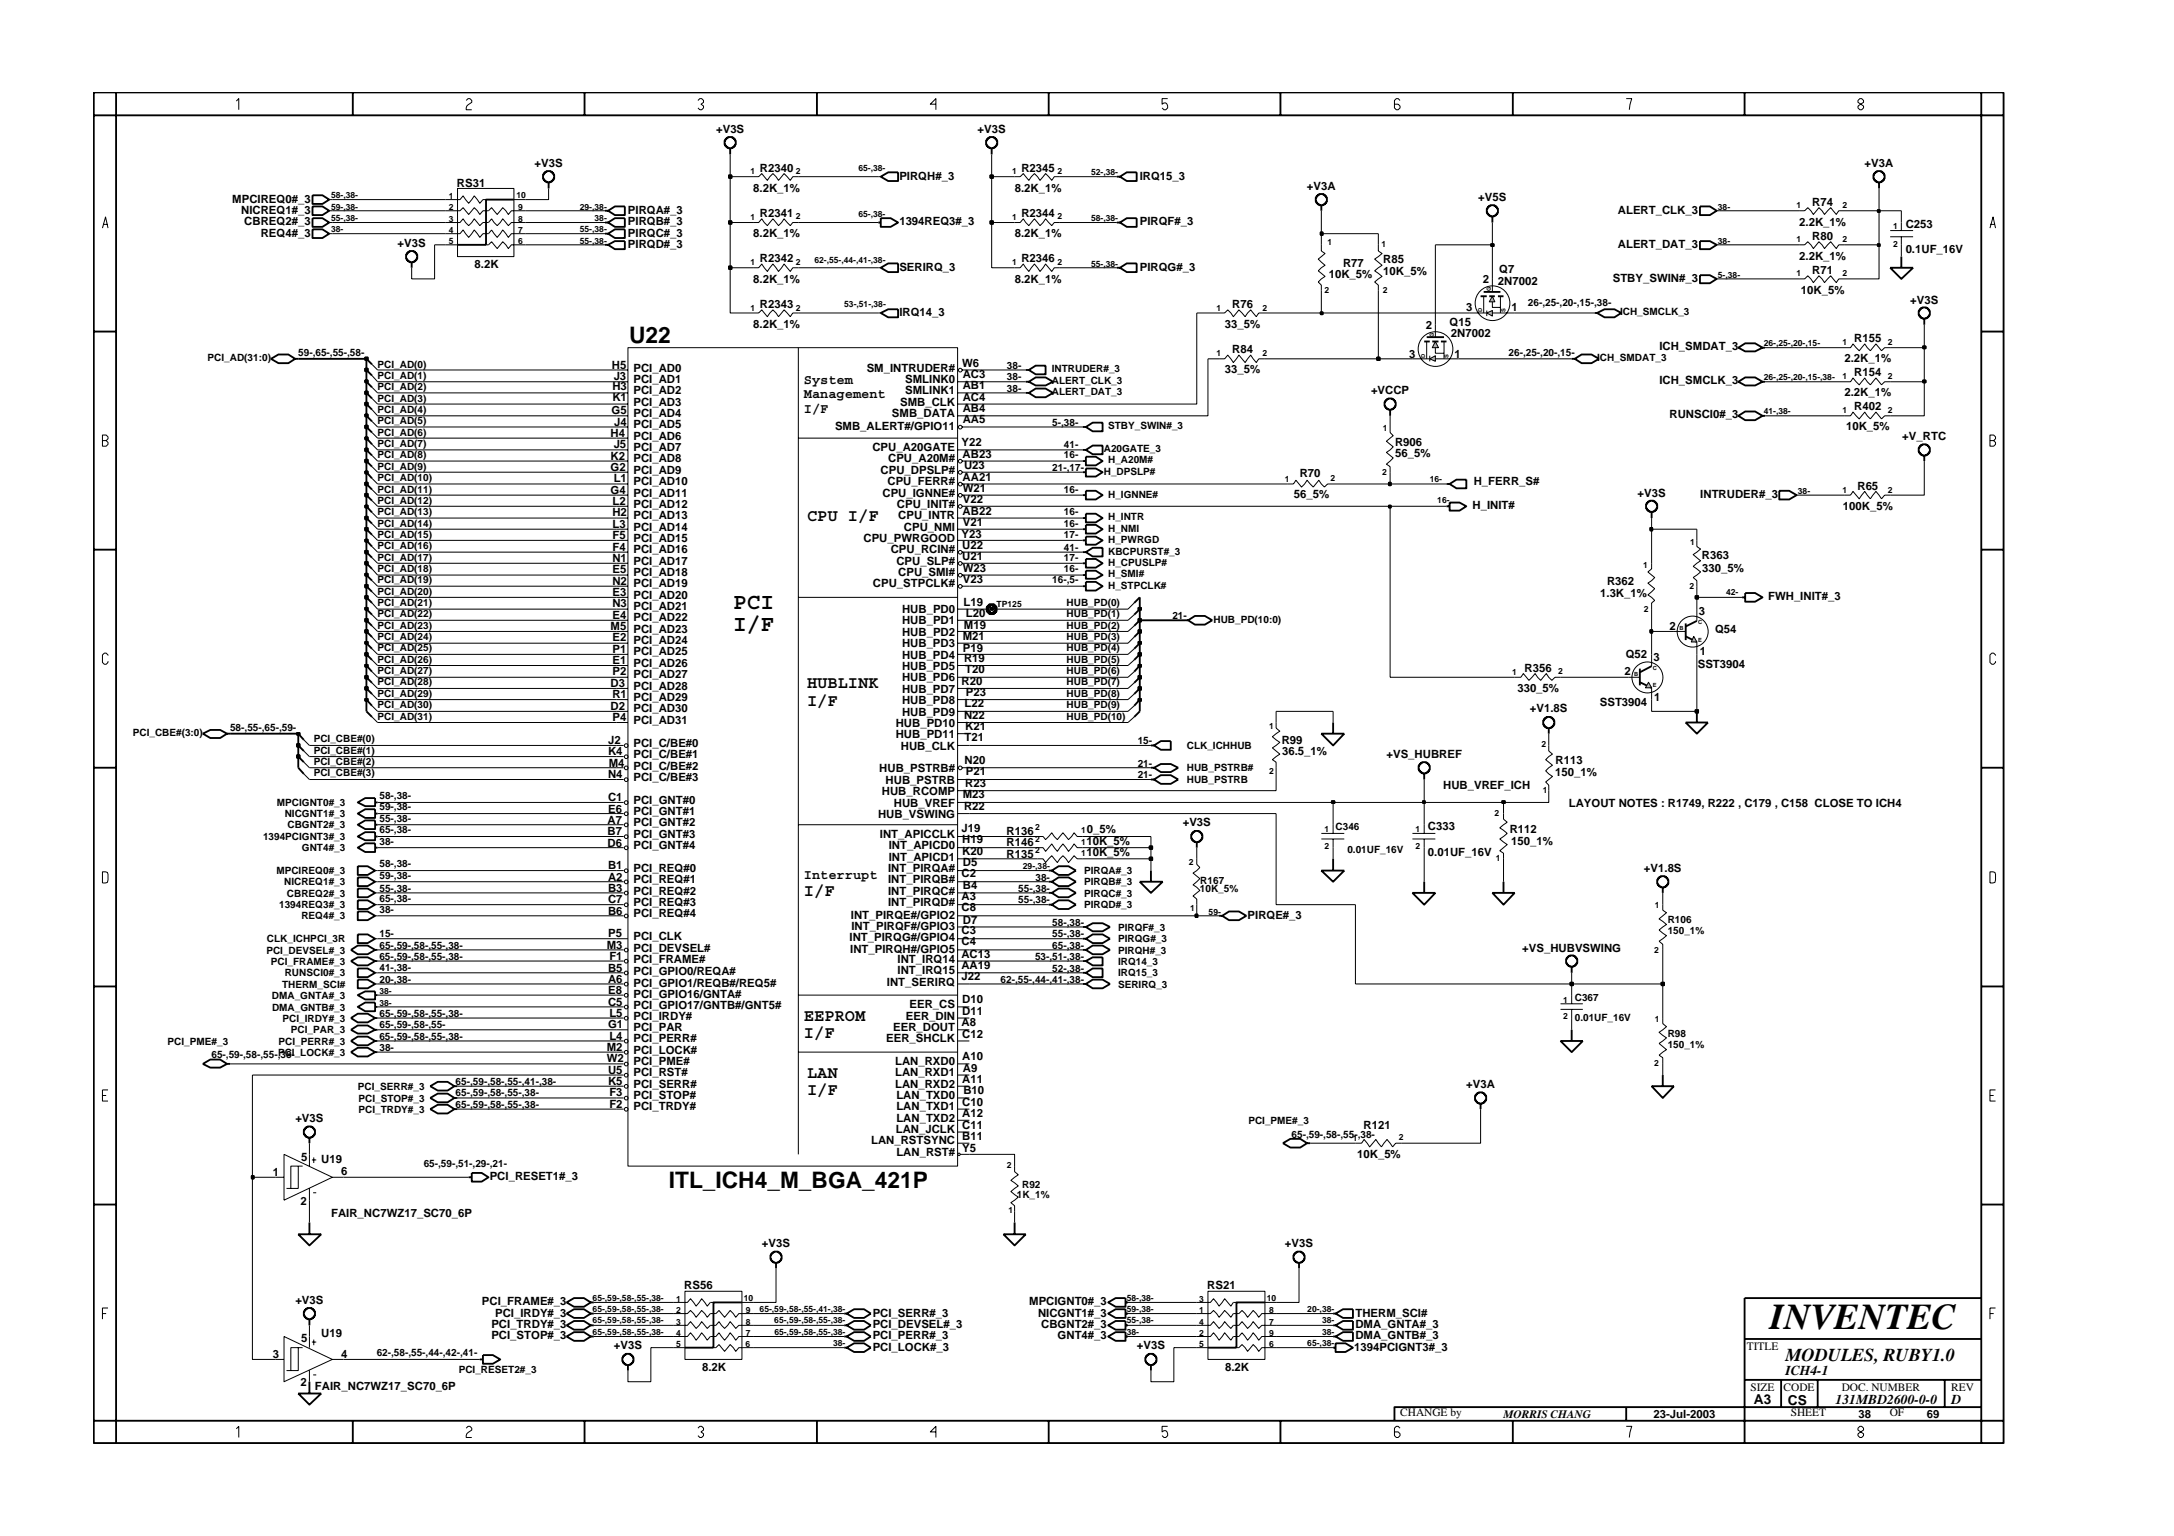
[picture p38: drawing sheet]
<svg xmlns="http://www.w3.org/2000/svg" width="297mm" height="210mm" viewBox="0 0 297 210" stroke-linecap="round" stroke-linejoin="round" font-family="sans-serif">
<defs><g id="words">
<text font-size="5" x="241.8" y="181.6">INVENTEC</text>
<g font-size="3.1">
<text x="86" y="46.9">U22</text>
<text x="100.2" y="83.2">PCI</text>
<text x="100.2" y="86.3">I/F</text>
<text x="91.4" y="162.4">ITL_ICH4_M_BGA_421P</text>
</g>
<text font-size="2.5" x="244" y="185.9">MODULES, RUBY1.0</text>
<g font-size="2.3">
<text x="110.3" y="71.1">CPU I/F</text>
<text x="110.3" y="94.1">HUBLINK</text>
<text x="110.3" y="96.4">I/F</text>
<text x="109.8" y="122.4">I/F</text>
<text x="109.8" y="139.5">EEPROM</text>
<text x="109.8" y="141.8">I/F</text>
<text x="110.3" y="147.3">LAN</text>
<text x="110.3" y="149.6">I/F</text>
</g>
<g font-size="1.9">
<text x="109.8" y="52.5">System</text>
<text x="109.8" y="54.5">Management</text>
<text x="109.8" y="56.4">I/F</text>
<text x="109.8" y="120.1">Interrupt</text>
<text x="239.6" y="191.9">A3</text>
<text x="244" y="187.9">ICH4-1</text>
<text x="244.3" y="192">CS</text>
<text x="250.8" y="191.9">131MBD2600-0-0</text>
<text x="266.6" y="191.9">D</text>
</g>
<g font-size="1.6">
<text x="73" y="22.8">+V3S</text>
<text x="97.8" y="18.1">+V3S</text>
<text x="103.8" y="23.5">R2340</text>
<text x="133.6" y="18.1">+V3S</text>
<text x="139.6" y="23.5">R2345</text>
<text x="254.8" y="22.8">+V3A</text>
<text x="31.7" y="27.7">MPCIREQ0#_3</text>
<text x="32.9" y="29.2">NICREQ1#_3</text>
<text x="62.4" y="25.5">RS31</text>
<text x="85.8" y="29.2">PIRQA#_3</text>
<text x="102.9" y="26.2">8.2K_1%</text>
<text x="103.8" y="29.6">R2341</text>
<text x="122.9" y="24.5">PIRQH#_3</text>
<text x="138.6" y="26.2">8.2K_1%</text>
<text x="139.6" y="29.6">R2344</text>
<text x="155.7" y="24.5">IRQ15_3</text>
<text x="178.6" y="25.9">+V3A</text>
<text x="202" y="27.4">+V5S</text>
<text x="221.1" y="29.2">ALERT_CLK_3</text>
<text x="247.6" y="28.1">R74</text>
<text x="33.4" y="30.7">CBREQ2#_3</text>
<text x="35.6" y="32.3">REQ4#_3</text>
<text x="54.3" y="33.7">+V3S</text>
<text x="85.8" y="33.9">PIRQD#_3</text>
<text x="85.8" y="32.3">PIRQC#_3</text>
<text x="85.8" y="30.7">PIRQB#_3</text>
<text x="102.9" y="32.4">8.2K_1%</text>
<text x="103.8" y="35.8">R2342</text>
<text x="122.9" y="30.7">1394REQ3#_3</text>
<text x="138.7" y="32.4">8.2K_1%</text>
<text x="139.6" y="35.8">R2346</text>
<text x="155.7" y="30.7">PIRQF#_3</text>
<text x="189" y="36">R85</text>
<text x="221.1" y="33.9">ALERT_DAT_3</text>
<text x="245.8" y="30.8">2.2K_1%</text>
<text x="245.8" y="35.5">2.2K_1%</text>
<text x="247.6" y="32.8">R80</text>
<text x="260.4" y="34.6">0.1UF_16V</text>
<text x="260.4" y="31.2">C253</text>
<text x="64.9" y="36.7">8.2K</text>
<text x="102.9" y="38.6">8.2K_1%</text>
<text x="122.9" y="37">SERIRQ_3</text>
<text x="138.6" y="38.6">8.2K_1%</text>
<text x="155.7" y="37">PIRQG#_3</text>
<text x="181.6" y="37.9">10K_5%</text>
<text x="183.5" y="36.4">R77</text>
<text x="189" y="37.5">10K_5%</text>
<text x="202.6" y="38.7">2</text>
<text x="204.7" y="39">2N7002</text>
<text x="204.8" y="37.4">Q7</text>
<text x="220.4" y="38.5">STBY_SWIN#_3</text>
<text x="246.1" y="40.1">10K_5%</text>
<text x="247.6" y="37.4">R71</text>
<text x="261" y="41.5">+V3S</text>
<text x="102.9" y="44.8">8.2K_1%</text>
<text x="103.8" y="42.1">R2343</text>
<text x="122.9" y="43.2">IRQ14_3</text>
<text x="167.4" y="44.8">33_5%</text>
<text x="168.4" y="42.1">R76</text>
<text x="194.8" y="45">2</text>
<text x="198.1" y="44.5">Q15</text>
<text x="198.2" y="46.1">2N7002</text>
<text x="200.3" y="42.4">3</text>
<text x="206.5" y="42.4">1</text>
<text x="226.7" y="47.8">ICH_SMDAT_3</text>
<text x="253.4" y="46.8">R155</text>
<text x="83.6" y="50.5">H5</text>
<text x="83.7" y="53.3">H3</text>
<text x="83.8" y="51.9">J3</text>
<text x="86.6" y="50.8">PCI_AD0</text>
<text x="86.6" y="52.3">PCI_AD1</text>
<text x="86.6" y="53.8">PCI_AD2</text>
<text x="118.4" y="50.8">SM_INTRUDER#</text>
<text x="123.7" y="52.3">SMLINK0</text>
<text x="123.7" y="53.8">SMLINK1</text>
<text x="131.5" y="50.2">W6</text>
<text x="131.5" y="51.6">AC3</text>
<text x="131.5" y="53.1">AB1</text>
<text x="167.4" y="51">33_5%</text>
<text x="168.4" y="48.3">R84</text>
<text x="187.3" y="53.8">+VCCP</text>
<text x="192.5" y="48.9">3</text>
<text x="198.7" y="48.9">1</text>
<text x="226.7" y="52.5">ICH_SMCLK_3</text>
<text x="252" y="49.5">2.2K_1%</text>
<text x="253.4" y="51.4">R154</text>
<text x="83.4" y="59.7">H4</text>
<text x="83.6" y="56.6">G5</text>
<text x="83.7" y="54.8">K1</text>
<text x="83.9" y="58.2">J4</text>
<text x="86.6" y="55.4">PCI_AD3</text>
<text x="86.6" y="57">PCI_AD4</text>
<text x="86.6" y="58.5">PCI_AD5</text>
<text x="114.1" y="58.8">SMB_ALERT#/GPIO11</text>
<text x="121.9" y="57">SMB_DATA</text>
<text x="123" y="55.4">SMB_CLK</text>
<text x="131.5" y="54.7">AC4</text>
<text x="131.5" y="56.3">AB4</text>
<text x="131.5" y="57.8">AA5</text>
<text x="228.1" y="57.1">RUNSCI0#_3</text>
<text x="252" y="54.1">2.2K_1%</text>
<text x="252.2" y="58.8">10K_5%</text>
<text x="253.4" y="56.1">R402</text>
<text x="83.4" y="62.8">K2</text>
<text x="83.4" y="64.4">G2</text>
<text x="83.8" y="61.2">J5</text>
<text x="83.8" y="65.9">L1</text>
<text x="86.6" y="60.1">PCI_AD6</text>
<text x="86.6" y="61.6">PCI_AD7</text>
<text x="86.6" y="63.2">PCI_AD8</text>
<text x="86.6" y="64.8">PCI_AD9</text>
<text x="119.2" y="61.6">CPU_A20GATE</text>
<text x="120.3" y="64.8">CPU_DPSLP#</text>
<text x="121.3" y="63.2">CPU_A20M#</text>
<text x="131.4" y="61">Y22</text>
<text x="131.5" y="62.6">AB23</text>
<text x="131.5" y="65.7">AA21</text>
<text x="131.7" y="64.1">U23</text>
<text x="177.6" y="65.1">R70</text>
<text x="190.6" y="60.9">R906</text>
<text x="190.6" y="62.4">56_5%</text>
<text x="259.9" y="60.1">+V_RTC</text>
<text x="83.4" y="67.5">G4</text>
<text x="83.7" y="69">L2</text>
<text x="83.7" y="70.5">H2</text>
<text x="86.6" y="66.3">PCI_AD10</text>
<text x="86.6" y="67.9">PCI_AD11</text>
<text x="86.6" y="69.4">PCI_AD12</text>
<text x="86.6" y="70.9">PCI_AD13</text>
<text x="120.6" y="67.9">CPU_IGNNE#</text>
<text x="121.3" y="66.3">CPU_FERR#</text>
<text x="122.6" y="69.4">CPU_INIT#</text>
<text x="122.7" y="70.9">CPU_INTR</text>
<text x="131.5" y="70.3">AB22</text>
<text x="131.5" y="67.3">W21</text>
<text x="131.5" y="68.8">V22</text>
<text x="131.5" y="71.9">V21</text>
<text x="176.8" y="68.1">56_5%</text>
<text x="201.2" y="69.6">H_INIT#</text>
<text x="201.4" y="66.3">H_FERR_S#</text>
<text x="223.7" y="67.9">+V3S</text>
<text x="232.3" y="68.1">INTRUDER#_3</text>
<text x="251.8" y="69.7">100K_5%</text>
<text x="253.8" y="66.9">R65</text>
<text x="83.7" y="72.2">L3</text>
<text x="83.7" y="73.7">F5</text>
<text x="83.7" y="75.3">F4</text>
<text x="83.7" y="76.8">N1</text>
<text x="86.6" y="72.6">PCI_AD14</text>
<text x="86.6" y="74.1">PCI_AD15</text>
<text x="86.6" y="75.6">PCI_AD16</text>
<text x="86.6" y="77.2">PCI_AD17</text>
<text x="118" y="74.1">CPU_PWRGOOD</text>
<text x="121.7" y="75.6">CPU_RCIN#</text>
<text x="122.5" y="77.2">CPU_SLP#</text>
<text x="123.5" y="72.6">CPU_NMI</text>
<text x="131.4" y="73.5">Y23</text>
<text x="131.5" y="75">U22</text>
<text x="131.5" y="76.6">U21</text>
<text x="232.5" y="76.4">R363</text>
<text x="83.7" y="78.3">E5</text>
<text x="83.7" y="79.9">N2</text>
<text x="83.7" y="81.5">E3</text>
<text x="83.7" y="83">N3</text>
<text x="86.6" y="78.7">PCI_AD18</text>
<text x="86.6" y="80.3">PCI_AD19</text>
<text x="86.6" y="81.9">PCI_AD20</text>
<text x="86.6" y="83.4">PCI_AD21</text>
<text x="119.3" y="80.3">CPU_STPCLK#</text>
<text x="122.7" y="78.7">CPU_SMI#</text>
<text x="123.2" y="83.8">HUB_PD0</text>
<text x="131.5" y="78.1">W23</text>
<text x="131.5" y="79.7">V23</text>
<text x="131.6" y="82.8">L19</text>
<text x="218.6" y="81.6">1.3K_1%</text>
<text x="219.6" y="79.9">R362</text>
<text x="232.6" y="78.2">330_5%</text>
<text x="241.6" y="82">FWH_INIT#_3</text>
<text x="83.4" y="86.1">M5</text>
<text x="83.7" y="89.3">P1</text>
<text x="83.7" y="87.6">E2</text>
<text x="83.7" y="84.6">E4</text>
<text x="86.6" y="88">PCI_AD24</text>
<text x="86.6" y="89.6">PCI_AD25</text>
<text x="86.6" y="86.5">PCI_AD23</text>
<text x="86.6" y="84.9">PCI_AD22</text>
<text x="123.2" y="88.5">HUB_PD3</text>
<text x="123.2" y="90">HUB_PD4</text>
<text x="123.2" y="85.3">HUB_PD1</text>
<text x="123.2" y="86.9">HUB_PD2</text>
<text x="131.5" y="87.4">M21</text>
<text x="131.5" y="89">P19</text>
<text x="131.7" y="85.9">M19</text>
<text x="132" y="84.4">L20</text>
<text x="222.1" y="89.9">Q52</text>
<text x="228.1" y="86">2</text>
<text x="232.1" y="84.1">3</text>
<text x="232.3" y="89.5">1</text>
<text x="234.3" y="86.5">Q54</text>
<text x="83.4" y="93.9">D3</text>
<text x="83.7" y="90.8">E1</text>
<text x="83.7" y="92.3">P2</text>
<text x="83.7" y="95.4">R1</text>
<text x="86.6" y="91.2">PCI_AD26</text>
<text x="86.6" y="92.7">PCI_AD27</text>
<text x="86.6" y="94.2">PCI_AD28</text>
<text x="86.6" y="95.8">PCI_AD29</text>
<text x="123.2" y="91.5">HUB_PD5</text>
<text x="123.2" y="93.1">HUB_PD6</text>
<text x="123.2" y="94.7">HUB_PD7</text>
<text x="131.4" y="93.6">R20</text>
<text x="131.7" y="90.5">R19</text>
<text x="131.9" y="92">T20</text>
<text x="132" y="95.1">P23</text>
<text x="207.3" y="94.5">330_5%</text>
<text x="208.3" y="91.8">R356</text>
<text x="221.9" y="92.2">2</text>
<text x="225.9" y="90.3">3</text>
<text x="226" y="95.8">1</text>
<text x="232" y="91.3">SST3904</text>
<text x="83.1" y="101.7">J2</text>
<text x="83.4" y="97">D2</text>
<text x="83.7" y="98.6">P4</text>
<text x="86.6" y="97.4">PCI_AD30</text>
<text x="86.6" y="99">PCI_AD31</text>
<text x="122.4" y="99.3">HUB_PD10</text>
<text x="122.4" y="100.8">HUB_PD11</text>
<text x="123.2" y="96.2">HUB_PD8</text>
<text x="123.2" y="97.8">HUB_PD9</text>
<text x="131.7" y="98.3">N22</text>
<text x="131.8" y="96.7">L22</text>
<text x="131.8" y="101.3">T21</text>
<text x="131.9" y="99.8">K21</text>
<text x="175.1" y="101.7">R99</text>
<text x="209" y="97.4">+V1.8S</text>
<text x="218.6" y="96.4">SST3904</text>
<text x="83.1" y="106.4">N4</text>
<text x="83.1" y="103.2">K4</text>
<text x="83.2" y="104.7">M4</text>
<text x="86.6" y="105.2">PCI_C/BE#2</text>
<text x="86.6" y="106.7">PCI_C/BE#3</text>
<text x="86.6" y="102">PCI_C/BE#0</text>
<text x="86.6" y="103.6">PCI_C/BE#1</text>
<text x="120.1" y="105.5">HUB_PSTRB#</text>
<text x="121" y="107.1">HUB_PSTRB</text>
<text x="123.1" y="102.4">HUB_CLK</text>
<text x="131.8" y="104.5">N20</text>
<text x="131.9" y="107.6">R23</text>
<text x="132" y="106">P21</text>
<text x="175.2" y="103.2">36.5_1%</text>
<text x="189.4" y="103.6">+VS_HUBREF</text>
<text x="197.2" y="107.9">HUB_VREF_ICH</text>
<text x="212.5" y="106.1">150_1%</text>
<text x="212.5" y="104.4">R113</text>
<text x="83" y="112.6">A7</text>
<text x="83.1" y="109.5">C1</text>
<text x="83.1" y="111.1">E6</text>
<text x="86.6" y="109.8">PCI_GNT#0</text>
<text x="86.6" y="111.3">PCI_GNT#1</text>
<text x="86.6" y="112.9">PCI_GNT#2</text>
<text x="120" y="111.8">HUB_VSWING</text>
<text x="120.5" y="108.6">HUB_RCOMP</text>
<text x="122.1" y="110.2">HUB_VREF</text>
<text x="131.4" y="113.7">J19</text>
<text x="131.5" y="109.1">M23</text>
<text x="131.7" y="110.6">R22</text>
<text x="148.5" y="113.9">0_5%</text>
<text x="161.6" y="112.9">+V3S</text>
<text x="195.1" y="113.5">C333</text>
<text x="206.3" y="113.8">R112</text>
<text x="214.3" y="110.2">LAYOUT NOTES : R1749, R222 , C179 , C158 CLOSE TO ICH4</text>
<text x="83" y="115.8">D6</text>
<text x="83" y="114.1">B7</text>
<text x="83.1" y="118.7">B1</text>
<text x="86.6" y="116">PCI_GNT#4</text>
<text x="86.6" y="119.1">PCI_REQ#0</text>
<text x="86.6" y="114.5">PCI_GNT#3</text>
<text x="120.2" y="114.5">INT_APICCLK</text>
<text x="121.3" y="119.1">INT_PIRQA#</text>
<text x="121.4" y="116">INT_APICD0</text>
<text x="121.4" y="117.6">INT_APICD1</text>
<text x="131.4" y="119.9">C2</text>
<text x="131.5" y="115.2">H19</text>
<text x="131.5" y="116.8">K20</text>
<text x="131.6" y="118.3">D5</text>
<text x="137.5" y="117.2">R135</text>
<text x="137.5" y="115.7">R146</text>
<text x="137.5" y="114.1">R136</text>
<text x="148.4" y="117">10K_5%</text>
<text x="148.4" y="115.4">10K_5%</text>
<text x="195.1" y="117">0.01UF_16V</text>
<text x="206.5" y="115.5">150_1%</text>
<text x="224.6" y="119.1">+V1.8S</text>
<text x="83.1" y="120.3">A2</text>
<text x="83.1" y="121.8">B3</text>
<text x="83.1" y="123.4">C7</text>
<text x="83.1" y="125">B6</text>
<text x="86.6" y="120.6">PCI_REQ#1</text>
<text x="86.6" y="122.3">PCI_REQ#2</text>
<text x="86.6" y="123.8">PCI_REQ#3</text>
<text x="86.6" y="125.3">PCI_REQ#4</text>
<text x="116.3" y="125.6">INT_PIRQE#/GPIO2</text>
<text x="121.3" y="120.6">INT_PIRQB#</text>
<text x="121.3" y="122.3">INT_PIRQC#</text>
<text x="121.3" y="123.8">INT_PIRQD#</text>
<text x="131.4" y="123">A3</text>
<text x="131.4" y="124.5">C8</text>
<text x="131.6" y="121.5">B4</text>
<text x="170.5" y="125.6">PIRQE#_3</text>
<text x="82.9" y="129.6">M3</text>
<text x="83.1" y="128">P5</text>
<text x="83.3" y="131.2">F1</text>
<text x="86.6" y="128.4">PCI_CLK</text>
<text x="86.6" y="130">PCI_DEVSEL#</text>
<text x="86.6" y="131.6">PCI_FRAME#</text>
<text x="116.1" y="128.6">INT_PIRQG#/GPIO4</text>
<text x="116.2" y="130.2">INT_PIRQH#/GPIO5</text>
<text x="116.3" y="127.1">INT_PIRQF#/GPIO3</text>
<text x="122.6" y="131.6">INT_IRQ14</text>
<text x="131.4" y="131">AC13</text>
<text x="131.4" y="127.6">C3</text>
<text x="131.4" y="129.2">C4</text>
<text x="131.6" y="126.3">D7</text>
<text x="208" y="130">+VS_HUBVSWING</text>
<text x="83.1" y="134.3">A6</text>
<text x="83.1" y="132.8">B5</text>
<text x="83.1" y="135.8">E8</text>
<text x="83.1" y="137.4">C5</text>
<text x="86.6" y="134.9">PCI_GPIO1/REQB#/REQ5#</text>
<text x="86.6" y="133.3">PCI_GPIO0/REQA#</text>
<text x="86.6" y="136.4">PCI_GPIO16/GNTA#</text>
<text x="86.6" y="137.9">PCI_GPIO17/GNTB#/GNT5#</text>
<text x="121.2" y="134.7">INT_SERIRQ</text>
<text x="122.6" y="133.1">INT_IRQ15</text>
<text x="124.3" y="137.7">EER_CS</text>
<text x="131.4" y="132.5">AA19</text>
<text x="131.4" y="133.9">J22</text>
<text x="131.5" y="137">D10</text>
<text x="82.9" y="143.6">M2</text>
<text x="83.1" y="140.5">G1</text>
<text x="83.3" y="139">L5</text>
<text x="83.3" y="142.1">L4</text>
<text x="86.6" y="139.4">PCI_IRDY#</text>
<text x="86.6" y="140.9">PCI_PAR</text>
<text x="86.6" y="142.4">PCI_PERR#</text>
<text x="121.1" y="142.4">EER_SHCLK</text>
<text x="122" y="140.9">EER_DOUT</text>
<text x="123.8" y="139.4">EER_DIN</text>
<text x="131.4" y="140.3">A8</text>
<text x="131.5" y="138.7">D11</text>
<text x="131.5" y="141.9">C12</text>
<text x="82.9" y="145.1">W2</text>
<text x="83.1" y="146.7">U5</text>
<text x="83.1" y="148.3">K5</text>
<text x="83.3" y="149.8">F3</text>
<text x="86.6" y="147.1">PCI_RST#</text>
<text x="86.6" y="148.7">PCI_SERR#</text>
<text x="86.6" y="144">PCI_LOCK#</text>
<text x="86.6" y="145.5">PCI_PME#</text>
<text x="122.3" y="145.5">LAN_RXD0</text>
<text x="122.3" y="147.1">LAN_RXD1</text>
<text x="122.3" y="148.7">LAN_RXD2</text>
<text x="131.5" y="144.9">A10</text>
<text x="131.5" y="148.1">A11</text>
<text x="131.6" y="146.5">A9</text>
<text x="131.6" y="149.5">B10</text>
<text x="200.3" y="148.7">+V3A</text>
<text x="40.4" y="153.3">+V3S</text>
<text x="83.3" y="151.4">F2</text>
<text x="86.6" y="150.2">PCI_STOP#</text>
<text x="86.6" y="151.7">PCI_TRDY#</text>
<text x="122.4" y="154.8">LAN_JCLK</text>
<text x="122.5" y="153.3">LAN_TXD2</text>
<text x="122.5" y="150.2">LAN_TXD0</text>
<text x="122.5" y="151.7">LAN_TXD1</text>
<text x="131.5" y="152.7">A12</text>
<text x="131.5" y="154.2">C11</text>
<text x="131.5" y="151.2">C10</text>
<text x="131.5" y="155.8">B11</text>
<text x="186.3" y="154.3">R121</text>
<text x="37.3" y="160.7">1</text>
<text x="41.2" y="158.6">5</text>
<text x="43.9" y="158.9">U19</text>
<text x="46.6" y="160.6">6</text>
<text x="66.9" y="161.3">PCI_RESET1#_3</text>
<text x="119" y="156.4">LAN_RSTSYNC</text>
<text x="122.5" y="158">LAN_RST#</text>
<text x="131.5" y="157.4">Y5</text>
<text x="185.4" y="158.3">10K_5%</text>
<text x="41.1" y="164.6">2</text>
<text x="45.2" y="166.3">FAIR_NC7WZ17_SC70_6P</text>
<text x="104.1" y="170.4">+V3S</text>
<text x="175.6" y="170.4">+V3S</text>
<text x="40.4" y="178.1">+V3S</text>
<text x="65.8" y="178.4">PCI_FRAME#_3</text>
<text x="67.7" y="179.9">PCI_IRDY#_3</text>
<text x="93.5" y="176.2">RS56</text>
<text x="119.2" y="179.9">PCI_SERR#_3</text>
<text x="140.6" y="178.4">MPCIGNT0#_3</text>
<text x="141.8" y="179.9">NICGNT1#_3</text>
<text x="165" y="176.2">RS21</text>
<text x="185.2" y="179.9">THERM_SCI#</text>
<text x="37.3" y="185.5">3</text>
<text x="41.2" y="183.4">5</text>
<text x="43.9" y="182.6">U19</text>
<text x="46.6" y="185.5">4</text>
<text x="67.1" y="183">PCI_STOP#_3</text>
<text x="67.1" y="181.4">PCI_TRDY#_3</text>
<text x="83.9" y="184.4">+V3S</text>
<text x="119.2" y="184.6">PCI_LOCK#_3</text>
<text x="119.2" y="183">PCI_PERR#_3</text>
<text x="119.2" y="181.4">PCI_DEVSEL#_3</text>
<text x="142.3" y="181.4">CBGNT2#_3</text>
<text x="144.5" y="183">GNT4#_3</text>
<text x="155.3" y="184.4">+V3S</text>
<text x="185" y="184.6">1394PCIGNT3#_3</text>
<text x="185.2" y="183">DMA_GNTB#_3</text>
<text x="185.2" y="181.4">DMA_GNTA#_3</text>
<text x="238.7" y="184.4">TITLE</text>
<text x="41.1" y="189.4">2</text>
<text x="43" y="190">FAIR_NC7WZ17_SC70_6P</text>
<text x="95.9" y="187.4">8.2K</text>
<text x="167.4" y="187.4">8.2K</text>
<text x="239.2" y="190">SIZE</text>
<text x="243.7" y="190">CODE</text>
<text x="251.6" y="190">DOC. NUMBER</text>
<text x="266.6" y="190">REV</text>
<text x="191.3" y="193.5">CHANGE by</text>
<text x="205.4" y="193.7">MORRIS CHANG</text>
<text x="225.9" y="193.7">23-Jul-2003</text>
<text x="244.7" y="193.5">SHEET</text>
<text x="253.9" y="193.7">38</text>
<text x="258.2" y="193.5">OF</text>
<text x="263.3" y="193.7">69</text>
</g>
<g font-size="1.4">
<text x="208.8" y="41.8">26-,25-,20-,15-,38-</text>
<text x="221.3" y="43.1">ICH_SMCLK_3</text>
<text x="28.4" y="49.4">PCI_AD(31:0)</text>
<text x="40.8" y="48.6">59-,65-,55-,58-</text>
<text x="51.6" y="51.7">PCI_AD(1)</text>
<text x="51.6" y="50.2">PCI_AD(0)</text>
<text x="51.6" y="53.3">PCI_AD(2)</text>
<text x="137.6" y="51.9">38-</text>
<text x="137.6" y="53.5">38-</text>
<text x="137.6" y="50.4">38-</text>
<text x="143.7" y="50.9">INTRUDER#_3</text>
<text x="143.7" y="52.4">ALERT_CLK_3</text>
<text x="206.1" y="48.6">26-,25-,20-,15-</text>
<text x="218.2" y="49.4">ICH_SMDAT_3</text>
<text x="51.6" y="59.5">PCI_AD(6)</text>
<text x="51.6" y="57.9">PCI_AD(5)</text>
<text x="51.6" y="56.4">PCI_AD(4)</text>
<text x="51.6" y="54.9">PCI_AD(3)</text>
<text x="143.7" y="54">ALERT_DAT_3</text>
<text x="143.8" y="58.2">5-,38-</text>
<text x="151.4" y="58.7">STBY_SWIN#_3</text>
<text x="51.6" y="65.7">PCI_AD(10)</text>
<text x="51.6" y="61.1">PCI_AD(7)</text>
<text x="51.6" y="64.2">PCI_AD(9)</text>
<text x="51.6" y="62.6">PCI_AD(8)</text>
<text x="143.8" y="64.4">21-,17-</text>
<text x="145.4" y="62.6">16-</text>
<text x="145.4" y="61.2">41-</text>
<text x="150.8" y="64.9">H_DPSLP#</text>
<text x="150.8" y="61.7">A20GATE_3</text>
<text x="151.4" y="63.3">H_A20M#</text>
<text x="51.6" y="70.4">PCI_AD(13)</text>
<text x="51.6" y="68.8">PCI_AD(12)</text>
<text x="51.6" y="67.3">PCI_AD(11)</text>
<text x="51.6" y="72">PCI_AD(14)</text>
<text x="145.4" y="67.3">16-</text>
<text x="145.4" y="70.4">16-</text>
<text x="145.4" y="72">16-</text>
<text x="151.4" y="68">H_IGNNE#</text>
<text x="151.4" y="71">H_INTR</text>
<text x="51.6" y="76.6">PCI_AD(17)</text>
<text x="51.6" y="75">PCI_AD(16)</text>
<text x="51.6" y="73.5">PCI_AD(15)</text>
<text x="145.4" y="75.3">41-</text>
<text x="145.4" y="73.5">17-</text>
<text x="145.4" y="76.6">17-</text>
<text x="151.4" y="77.3">H_CPUSLP#</text>
<text x="151.4" y="75.8">KBCPURST#_3</text>
<text x="151.4" y="74.2">H_PWRGD</text>
<text x="151.4" y="72.7">H_NMI</text>
<text x="51.6" y="81.3">PCI_AD(20)</text>
<text x="51.6" y="79.7">PCI_AD(19)</text>
<text x="51.6" y="78.2">PCI_AD(18)</text>
<text x="51.6" y="82.8">PCI_AD(21)</text>
<text x="143.8" y="79.7">16-,5-</text>
<text x="145.4" y="78.2">16-</text>
<text x="145.7" y="82.8">HUB_PD(0)</text>
<text x="151.4" y="80.4">H_STPCLK#</text>
<text x="151.4" y="78.8">H_SMI#</text>
<text x="51.6" y="89">PCI_AD(25)</text>
<text x="51.6" y="87.5">PCI_AD(24)</text>
<text x="51.6" y="86">PCI_AD(23)</text>
<text x="51.6" y="84.3">PCI_AD(22)</text>
<text x="145.7" y="89">HUB_PD(4)</text>
<text x="145.7" y="87.5">HUB_PD(3)</text>
<text x="145.7" y="86">HUB_PD(2)</text>
<text x="145.7" y="84.3">HUB_PD(1)</text>
<text x="160.2" y="84.6">21-</text>
<text x="165.8" y="85.1">HUB_PD(10:0)</text>
<text x="51.6" y="93.7">PCI_AD(28)</text>
<text x="51.6" y="92.1">PCI_AD(27)</text>
<text x="51.6" y="90.6">PCI_AD(26)</text>
<text x="51.6" y="95.3">PCI_AD(29)</text>
<text x="145.7" y="95.3">HUB_PD(8)</text>
<text x="145.7" y="93.7">HUB_PD(7)</text>
<text x="145.7" y="92.1">HUB_PD(6)</text>
<text x="145.7" y="90.6">HUB_PD(5)</text>
<text x="18.1" y="100.6">PCI_CBE#(3:0)</text>
<text x="31.4" y="99.9">58-,55-,65-,59-</text>
<text x="42.9" y="101.4">PCI_CBE#(0)</text>
<text x="51.6" y="98.4">PCI_AD(31)</text>
<text x="51.6" y="96.8">PCI_AD(30)</text>
<text x="145.7" y="96.8">HUB_PD(9)</text>
<text x="145.7" y="98.4">HUB_PD(10)</text>
<text x="155.4" y="101.7">15-</text>
<text x="42.9" y="103.1">PCI_CBE#(1)</text>
<text x="42.9" y="106.1">PCI_CBE#(3)</text>
<text x="42.9" y="104.6">PCI_CBE#(2)</text>
<text x="155.4" y="106.4">21-</text>
<text x="155.4" y="104.7">21-</text>
<text x="162.2" y="105.4">HUB_PSTRB#</text>
<text x="162.2" y="107">HUB_PSTRB</text>
<text x="162.2" y="102.4">CLK_ICHHUB</text>
<text x="37.8" y="110.2">MPCIGNT0#_3</text>
<text x="38.9" y="111.7">NICGNT1#_3</text>
<text x="39.3" y="113.2">CBGNT2#_3</text>
<text x="51.8" y="109.2">58-,38-</text>
<text x="51.8" y="112.4">55-,38-</text>
<text x="51.8" y="110.8">59-,38-</text>
<text x="51.8" y="113.9">65-,38-</text>
<text x="182.5" y="113.5">C346</text>
<text x="35.9" y="114.8">1394PCIGNT3#_3</text>
<text x="37.8" y="119.5">MPCIREQ0#_3</text>
<text x="41.3" y="116.3">GNT4#_3</text>
<text x="51.8" y="118.5">58-,38-</text>
<text x="51.8" y="115.4">38-</text>
<text x="148.1" y="119.5">PIRQA#_3</text>
<text x="184.1" y="116.6">0.01UF_16V</text>
<text x="38.1" y="124.1">1394REQ3#_3</text>
<text x="38.8" y="121">NICREQ1#_3</text>
<text x="39.2" y="122.5">CBREQ2#_3</text>
<text x="41.2" y="125.7">REQ4#_3</text>
<text x="51.8" y="124.7">38-</text>
<text x="51.8" y="121.8">55-,38-</text>
<text x="51.8" y="120.1">59-,38-</text>
<text x="51.8" y="123.2">65-,38-</text>
<text x="139.1" y="121.8">55-,38-</text>
<text x="139.1" y="123.4">55-,38-</text>
<text x="141.5" y="120.3">38-</text>
<text x="148.1" y="124.1">PIRQD#_3</text>
<text x="148.1" y="122.5">PIRQC#_3</text>
<text x="148.1" y="121">PIRQB#_3</text>
<text x="163.9" y="121.9">10K_5%</text>
<text x="164" y="120.7">R167</text>
<text x="36.4" y="130.3">PCI_DEVSEL#_3</text>
<text x="36.5" y="128.8">CLK_ICHPCI_3R</text>
<text x="37" y="131.8">PCI_FRAME#_3</text>
<text x="51.8" y="131.2">65-,59-,58-,55-,38-</text>
<text x="51.8" y="129.6">65-,59-,58-,55-,38-</text>
<text x="51.8" y="128">15-</text>
<text x="141.4" y="131.2">53-,51-,38-</text>
<text x="143.8" y="129.6">65-,38-</text>
<text x="143.8" y="126.5">58-,38-</text>
<text x="143.8" y="128">55-,38-</text>
<text x="152.8" y="131.8">IRQ14_3</text>
<text x="152.8" y="127.2">PIRQF#_3</text>
<text x="152.8" y="130.3">PIRQH#_3</text>
<text x="152.8" y="128.8">PIRQG#_3</text>
<text x="227.9" y="127.6">150_1%</text>
<text x="227.9" y="126.2">R106</text>
<text x="37.2" y="136.5">DMA_GNTA#_3</text>
<text x="38.5" y="135">THERM_SCI#</text>
<text x="38.9" y="133.4">RUNSCI0#_3</text>
<text x="51.8" y="134.3">20-,38-</text>
<text x="51.8" y="132.7">41-,38-</text>
<text x="136.7" y="134.3">62-,55-,44-,41-,38-</text>
<text x="143.8" y="132.8">52-,38-</text>
<text x="152.8" y="135">SERIRQ_3</text>
<text x="152.8" y="133.4">IRQ15_3</text>
<text x="215.2" y="136.8">C367</text>
<text x="22.9" y="142.8">PCI_PME#_3</text>
<text x="37.2" y="138.1">DMA_GNTB#_3</text>
<text x="38.1" y="142.8">PCI_PERR#_3</text>
<text x="38.6" y="139.6">PCI_IRDY#_3</text>
<text x="39.7" y="141.2">PCI_PAR_3</text>
<text x="51.8" y="142.1">65-,59-,58-,55-,38-</text>
<text x="51.8" y="139">65-,59-,58-,55-,38-</text>
<text x="51.8" y="140.5">65-,59-,58-,55-</text>
<text x="51.8" y="143.6">38-</text>
<text x="215.2" y="139.5">0.01UF_16V</text>
<text x="227.9" y="143.2">150_1%</text>
<text x="227.9" y="141.7">R98</text>
<text x="28.9" y="144.5">65-,59-,58-,55-,38-</text>
<text x="38" y="144.3">PCI_LOCK#_3</text>
<text x="48.9" y="148.9">PCI_SERR#_3</text>
<text x="62.3" y="148.3">65-,59-,58-,55-,41-,38-</text>
<text x="62.3" y="149.8">65-,59-,58-,55-,38-</text>
<text x="49" y="150.5">PCI_STOP#_3</text>
<text x="49" y="152.1">PCI_TRDY#_3</text>
<text x="62.3" y="151.4">65-,59-,58-,55-,38-</text>
<text x="170.6" y="153.6">PCI_PME#_3</text>
<text x="176.5" y="155.5">65-,59-,58-,55-,38-</text>
<text x="57.9" y="159.5">65-,59-,51-,29-,21-</text>
<text x="138.9" y="163.7">1K_1%</text>
<text x="139.7" y="162.3">R92</text>
<text x="51.5" y="185.3">62-,58-,55-,44-,42-,41-</text>
<text x="62.7" y="187.6">PCI_RESET2#_3</text>
</g>
<g font-size="1.2">
<text x="102.6" y="23.8">1</text>
<text x="108.7" y="23.8">2</text>
<text x="117.3" y="23.4">65-,38-</text>
<text x="138.3" y="23.8">1</text>
<text x="144.5" y="23.8">2</text>
<text x="149.1" y="24">52-,38-</text>
<text x="45.2" y="28.6">59-,38-</text>
<text x="45.2" y="27.1">58-,38-</text>
<text x="61.3" y="27.2">1</text>
<text x="61.3" y="28.7">2</text>
<text x="70.6" y="27.1">10</text>
<text x="70.8" y="28.7">9</text>
<text x="79.2" y="28.6">29-,38-</text>
<text x="108.7" y="30">2</text>
<text x="117.3" y="29.6">65-,38-</text>
<text x="144.5" y="30">2</text>
<text x="234.7" y="28.6">38-</text>
<text x="245.5" y="28.5">1</text>
<text x="251.7" y="28.5">2</text>
<text x="45.2" y="30.2">55-,38-</text>
<text x="45.2" y="31.8">38-</text>
<text x="61.3" y="30.3">3</text>
<text x="61.3" y="31.8">4</text>
<text x="61.3" y="33.4">5</text>
<text x="70.8" y="33.4">6</text>
<text x="70.8" y="31.8">7</text>
<text x="70.8" y="30.3">8</text>
<text x="79.2" y="33.3">55-,38-</text>
<text x="79.2" y="31.8">55-,38-</text>
<text x="81.2" y="30.2">38-</text>
<text x="102.6" y="30.1">1</text>
<text x="111.3" y="36">62-,55-,44-,41-,38-</text>
<text x="138.3" y="30.1">1</text>
<text x="149.1" y="30.2">58-,38-</text>
<text x="181.4" y="33.5">1</text>
<text x="188.8" y="33.7">1</text>
<text x="234.7" y="33.3">38-</text>
<text x="245.5" y="33.1">1</text>
<text x="251.7" y="33.1">2</text>
<text x="258.7" y="31.3">1</text>
<text x="258.7" y="33.7">2</text>
<text x="102.6" y="36.3">1</text>
<text x="108.7" y="36.3">2</text>
<text x="138.3" y="36.3">1</text>
<text x="144.5" y="36.3">2</text>
<text x="149.1" y="36.4">55-,38-</text>
<text x="181" y="40.1">2</text>
<text x="188.9" y="40.1">2</text>
<text x="234.7" y="37.9">5-,38-</text>
<text x="245.5" y="37.8">1</text>
<text x="251.7" y="37.8">2</text>
<text x="102.6" y="42.4">1</text>
<text x="108.7" y="42.4">2</text>
<text x="115.3" y="42">53-,51-,38-</text>
<text x="166.2" y="42.4">1</text>
<text x="172.5" y="42.4">2</text>
<text x="241" y="47.3">26-,25-,20-,15-</text>
<text x="251.7" y="47.2">1</text>
<text x="257.9" y="47.1">2</text>
<text x="166.2" y="48.7">1</text>
<text x="172.5" y="48.6">2</text>
<text x="241" y="51.9">26-,25-,20-,15-,38-</text>
<text x="251.7" y="51.8">1</text>
<text x="257.9" y="51.7">2</text>
<text x="188.9" y="58.9">1</text>
<text x="241" y="56.6">41-,38-</text>
<text x="251.7" y="56.5">1</text>
<text x="257.9" y="56.4">2</text>
<text x="175.5" y="65.8">1</text>
<text x="181.8" y="65.7">2</text>
<text x="188.8" y="65">2</text>
<text x="195.4" y="65.9">16-</text>
<text x="196.4" y="68.7">16-</text>
<text x="245.6" y="67.5">38-</text>
<text x="251.7" y="67.3">1</text>
<text x="257.9" y="67.3">2</text>
<text x="224.5" y="77.6">1</text>
<text x="230.9" y="74.4">1</text>
<text x="136.2" y="83">TP125</text>
<text x="224.6" y="83.6">2</text>
<text x="230.8" y="80.4">2</text>
<text x="235.8" y="81.3">42-</text>
<text x="206.6" y="92.2">1</text>
<text x="212.9" y="92.1">2</text>
<text x="173.4" y="99.6">1</text>
<text x="173.4" y="105.8">2</text>
<text x="210.6" y="102.1">2</text>
<text x="141.5" y="113.5">2</text>
<text x="147.7" y="113.9">1</text>
<text x="181" y="113.7">1</text>
<text x="193.4" y="113.7">1</text>
<text x="204.2" y="111.4">2</text>
<text x="210.8" y="108.3">1</text>
<text x="139.8" y="118.7">29-,38-</text>
<text x="141.5" y="115.1">2</text>
<text x="141.5" y="116.6">2</text>
<text x="147.7" y="115.4">1</text>
<text x="147.7" y="117">1</text>
<text x="162.4" y="118.2">2</text>
<text x="181" y="116">2</text>
<text x="193.4" y="116">2</text>
<text x="204.4" y="117.6">1</text>
<text x="162.6" y="124.5">1</text>
<text x="165.1" y="125">59-</text>
<text x="226.1" y="124.1">1</text>
<text x="226" y="130.2">2</text>
<text x="51.8" y="135.8">38-</text>
<text x="51.8" y="137.4">38-</text>
<text x="213.6" y="137">1</text>
<text x="213.6" y="139.3">2</text>
<text x="226.1" y="139.7">1</text>
<text x="226" y="145.7">2</text>
<text x="184.9" y="155.9">1</text>
<text x="191.1" y="155.8">2</text>
<text x="137.6" y="159.6">2</text>
<text x="137.8" y="165.8">1</text>
<text x="81" y="177.8">65-,59-,58-,55-,38-</text>
<text x="81" y="179.3">65-,59-,58-,55-,38-</text>
<text x="92.4" y="177.9">1</text>
<text x="92.4" y="179.4">2</text>
<text x="101.6" y="177.8">10</text>
<text x="101.9" y="179.4">9</text>
<text x="103.8" y="179.3">65-,59-,58-,55-,41-,38-</text>
<text x="154" y="179.3">59-,38-</text>
<text x="154" y="177.8">58-,38-</text>
<text x="163.9" y="177.9">3</text>
<text x="163.9" y="179.4">1</text>
<text x="173.1" y="177.8">10</text>
<text x="173.4" y="179.4">8</text>
<text x="178.6" y="179.3">20-,38-</text>
<text x="81" y="180.9">65-,59-,58-,55-,38-</text>
<text x="81" y="182.5">65-,59-,58-,55-,38-</text>
<text x="92.4" y="181">3</text>
<text x="92.4" y="182.6">4</text>
<text x="92.4" y="184.1">5</text>
<text x="101.9" y="184.1">6</text>
<text x="101.9" y="182.6">7</text>
<text x="101.9" y="181">8</text>
<text x="105.8" y="180.9">65-,59-,58-,55-,38-</text>
<text x="105.8" y="182.5">65-,59-,58-,55-,38-</text>
<text x="113.8" y="184">38-</text>
<text x="154" y="180.9">55-,38-</text>
<text x="154" y="182.5">38-</text>
<text x="163.9" y="181">4</text>
<text x="163.9" y="182.6">2</text>
<text x="163.9" y="184.1">5</text>
<text x="173.4" y="184.1">6</text>
<text x="173.4" y="182.6">9</text>
<text x="173.4" y="181">7</text>
<text x="178.6" y="184">65-,38-</text>
<text x="180.6" y="180.9">38-</text>
<text x="180.6" y="182.5">38-</text>
</g>
<g font-size=".8">
<text x="203.7" y="39.8" transform="rotate(-90 203.7 39.8)">G</text>
<text x="195.9" y="46" transform="rotate(-90 195.9 46)">G</text>
<text x="202.5" y="42.7" transform="rotate(-90 202.5 42.7)">D</text>
<text x="205.7" y="42.6" transform="rotate(-90 205.7 42.6)">S</text>
<text x="194.7" y="48.9" transform="rotate(-90 194.7 48.9)">D</text>
<text x="197.9" y="48.9" transform="rotate(-90 197.9 48.9)">S</text>
<text x="229.5" y="86.2">B</text>
<text x="232" y="85.3">C</text>
<text x="232" y="87.7">E</text>
<text x="223.3" y="92.3">B</text>
<text x="225.8" y="91.6">C</text>
<text x="225.8" y="93.9">E</text>
</g>
</g></defs>
<g fill="none" stroke="#000" stroke-width=".25">
<path d="M42.7 31.3h1.4l.9 .6-.9 .6h-1.4zM42.7 28.2h1.4l.9 .6-.9 .6h-1.4zM70.2 27.3h-3.8v6.2h-3.9M74.4 23.6h.1a.72 .72 0 0 1 1 0l.2 .3v.5l-.5 .5h-.5l-.4-.3-.1-.7h.1zM75 24.9v.9M120.3 24.1l1.1-.5h1.3v1.1h-1.3zM203.5 28.1l.7-.1 .4 .4 .1 .7-.4 .4-.6 .1-.5-.4-.1-.7zM203.9 29.6v.8M232.3 37.6h1.3l1 .5-1 .6h-1.3zM256.1 23.7l.2-.1a.72 .72 0 0 1 .9 0l.3 .3v.5l-.5 .5h-.5l-.4-.3v-.2h-.1zM256.7 24.9v.9M50.1 55.2l.7 .8"/>
<path d="M50.1 53.7l.7 .8M120.3 42.8l1.1-.5h1.3v1.1h-1.3zM140.2 53.7h.4M140.2 52.2h.4M140.6 53.7l.9-.6h1.4l1 .6-1 .6h-1.4zM140.6 52.2l.9-.6h1.4l1 .6-1 .5h-1.4zM194.9 46.1h2.4M237.5 56.8l.9-.6h1.4l1 .6-1 .6h-1.4zM240.8 56.8h.4M50.1 73.8l.7 .9M50.1 69.2l.7 .8M50.1 67.7l.7 .7"/>
<path d="M50.1 66.1l.7 .8M147.9 75.5h.5M147.9 73.8h.5M147.9 72.3h.5M147.9 61.5h.5M147.9 64.5h.5M148.4 75.5l.9-.6h1.4v1.1h-1.4zM148.4 73.3h1.3l1 .5-1 .6h-1.3zM148.4 71.7h1.3l1 .6-1 .6h-1.3zM148.4 61.5l.9-.6h1.4v1.2h-1.4zM148.4 64h1.3l1 .5-1 .6h-1.3zM50.1 97.2l.7 .8"/>
<path d="M50.1 90.9l.7 .9M50.1 84.8l.7 .7M155.7 83.2l-.7 .8M155.7 81.6l-.7 .8M40.8 100.3l.7 .8M48.9 109.7l1-.6h1.4v1.1h-1.4zM48.9 119.9h1.3l1.1 .6-1.1 .6h-1.3zM51.3 109.7h.3M163 113.7h.1a.72 .72 0 0 1 .9 0l.3 .4v.5l-.5 .5h-.5l-.5-.4v-.6zM163.5 115.1v.7M180.5 119h3.2l-1.6 1.5zM182.1 117.4v1.6"/>
<path d="M48.9 121.4h1.3l1.1 .6-1.1 .6h-1.3zM48.9 124.6h1.3l1.1 .6-1.1 .5h-1.3zM48.9 136l1-.5h1.4v1.1h-1.4zM48.9 137.6l1-.6h1.4v1.2h-1.4zM51.3 136h.3M51.3 137.6h.3M143.3 122h.4M143.7 122l.9-.6h1.4l1 .6-1 .6h-1.4zM147.9 131.3h.5M147.9 129.8h.5M148.4 131.3l.9-.5h1.4v1.1h-1.4zM148.4 129.8l.9-.6h1.4l1 .6-1 .6h-1.4z"/>
<path d="M47.9 140.7l1-.6h1.3l1.1 .6-1.1 .5h-1.3zM51.3 140.7h.3M105.6 171.1l.7-.1 .4 .4 .1 .7-.3 .4-.7 .1-.4-.4-.1-.7zM106 172.6v.7M151.4 179.5l1-.6h1.4v1.2h-1.4zM153.8 179.5h.3M182.1 179.5h.4M182.5 179.5l1-.6h1.4v1.2h-1.4zM65.6 185.8h.4M66 185.2h1.3l1.1 .6-1.1 .6h-1.3zM115.3 184.2h.4M115.7 184.2l1-.6h1.4l.9 .6-.9 .6h-1.4z"/>
<path d="M151.4 182.6l1-.6h1.4v1.2h-1.4zM153.8 182.6h.3M182.1 182.6h.4M182.1 181.1h.4M182.5 181.1l1-.6h1.4v1.2h-1.4zM182.5 182.6l1-.6h1.4v1.2h-1.4z"/>
</g>
<g fill="none" stroke="#000" stroke-width=".14">
<path d="M45 31.9h.4M45 28.8h.4M60.9 27.3h2l.4-.5 .7 1 .8-1 .8 1 .4-.5h.4M60.9 28.8h2l.4-.4 .7 .9 .8-.9 .8 .9 .4-.5h.7l.5-.4 .7 .9 .8-.9 .8 .9 .4-.5h1.9M60.9 30.4h2l.4-.5 .7 .9 .8-.9 .8 .9 .4-.4h.7l.5-.5 .7 .9 .8-.9 .8 .9 .4-.4h1.9M60.9 31.9h2l.4-.5 .7 1 .8-1 .8 1 .4-.5h.7l.5-.5 .7 1 .8-1 .8 1 .4-.5h1.9M60.9 33.5h1.6M62.5 25.8h7.7v9.3h-7.7zM66.4 33.5h.3l.5-.5 .7 1 .8-1 .8 1 .4-.5h1.9M70.2 27.3h1.6M120 24.1h.3M234.6 38.1h.4"/>
<path d="M245.8 38.1h.8l.4-.4 .8 .9 .7-.9 .8 .9 .8-.9 .8 .9 .3-.5h.9M50.8 56l.8 .8M50.8 54.5l.8 .7M120 42.8h.3M196.1 44.4v1.7M252.1 47.5h.7l.4-.5 .8 .9 .8-.9 .8 .9 .7-.9 .8 .9 .4-.4h.8M50.8 74.7l.8 .8M50.8 70l.8 .8M50.8 68.4l.8 .8M50.8 66.9l.8 .8M252.1 67.7h.7l.4-.5 .8 1 .8-1 .8 1 .7-1 .8 1 .4-.5h.8M50.8 98l.8 .7"/>
<path d="M50.8 91.8l.8 .8M50.8 85.5l.8 .8M155 84l-.9 .8M155 82.4l-.9 .8M174.4 98.7v.8l.5 .4-1.1 .8 1.1 .7-1.1 .8 1.1 .9-1.1 .7 .6 .4v.7M41.5 101.1l.8 .8M141.8 114.3h.7l.4 .4 .8-.9 .8 .9 .7-.9 .8 .9 .8-.9 .4 .5h.7M141.8 115.8h.7l.4 .5 .8-1 .8 1 .7-1 .8 1 .8-1 .4 .5h.7M163.5 117.4v.7l.4 .4-.9 .8 .9 .8-.9 .8 .9 .8-.9 .7 .5 .5v.7M193 113.9h3.1M193 114.7h3.1M194.6 112.7v1.2"/>
<path d="M194.6 114.7v1.1M51.3 122h.3M51.3 125.2h.3M51.3 120.5h.3M38.8 157.7l6.6 3.2-6.6 3.1zM40.8 159.4v3h-1.1M41.3 159.4h-1.6v3h-.6M42.3 157.7v1.7M42.6 158.5h.6M42.9 158.2v.7M138.6 159.4v.7l.5 .4-1 .8 1 .8-1 .7 1 .8-1 .8 .5 .4v.7M37.6 160.9h1.2"/>
<path d="M42.3 162.4v1.6M42.8 163h.4M45.4 160.9h1.5"/>
</g>
<path d="M134.9 83l.1-.1a.67 .67 0 0 1 .7-.3l.4 .4v.5l-.4 .3h-.5l-.3-.3z" fill="none" stroke="#000" stroke-width=".42"/>
<path d="M195.4 49l.7-.4v.8z" fill-rule="evenodd" fill="#b3b3b3" stroke="#000" stroke-width=".14"/>
<path d="M195.4 48.6v.8" fill="none" stroke="#000" stroke-width=".14"/>
<path d="M196.1 46.7l.4 .8h-.8z" fill-rule="evenodd" fill="#b3b3b3" stroke="#000" stroke-width=".14"/>
<g fill="none" stroke="#000" stroke-width=".25">
<path d="M194.6 46.7h.8M195.7 46.7h.8M196.9 46.7h.7M224.1 91.4v2.3M224.1 93.2l1.6 .8M225.7 91l-1.6 .9M47.9 139.1l1-.6h1.3l1.1 .6-1.1 .6h-1.3zM51.3 139.1h.3M147.9 128.3h.5M148.4 128.3l.9-.6h1.4l1 .6-1 .6h-1.4zM214.2 130.8l.1-.1a.72 .72 0 0 1 1 0l.2 .4v.5l-.5 .5h-.5l-.4-.3-.1-.7h.1zM214.7 132.2v.7"/>
<path d="M58.8 150l1-.5h1.4l.9 .5-.9 .6h-1.4zM58.8 151.6l1-.6h1.4l.9 .6-.9 .6h-1.4zM62.1 150h.4M62.1 151.6h.4"/>
</g>
<g fill="none" stroke="#000" stroke-width=".14">
<path d="M102.9 30.4h.8l.4-.5 .7 .9 .8-.9 .8 .9 .7-.9 .9 .9 .3-.4h.8M102.9 36.6h.8l.4-.5 .7 1 .8-1 .8 1 .7-1 .9 1 .3-.5h.8M188.3 33.5v.8l.5 .3-1 .8 1 .9-1 .7 1 .8-1 .7 .5 .5v.7M193 49h2.4M194.9 46.7v2.3M196.1 47.5v.8h1.2M196.1 49h3.1M197.3 46.7v2.3M225.7 89.4v1.6"/>
<circle cx="196.1" cy="47.7" r="2.37"/>
<circle cx="225.1" cy="92.6" r="2.12"/>
</g>
<path d="M225.2 93.2l.5 .8h-.9z" fill-rule="evenodd" fill="#b3b3b3" stroke="#000" stroke-width=".14"/>
<g fill="none" stroke="#000" stroke-width=".14">
<path d="M45 27.3h.4M138.6 30.4h.8l.4-.5 .8 .9 .7-.9 .8 .9 .8-.9 .8 .9 .3-.4h.8M138.6 36.6h.8l.4-.5 .8 1 .7-1 .8 1 .8-1 .8 1 .3-.5h.8M50.8 82.4l.8 .8M50.8 80.9l.8 .7M50.8 94.8l.8 .8M50.8 93.3l.8 .8M222.5 92.6h1.6M225.7 94v1.6M231.8 83.2v1.7M51.3 119h.3M205.4 111.2v.7l.5 .5-1 .7 1 .8-1 .8 1 .7-1 .9 .5 .3v.8"/>
<path d="M211.6 101.9v.7l.5 .5-.9 .7 .9 .8-.9 .7 .9 .8-.9 .8 .4 .4v.7M51.3 134.5h.3M185.2 156.2h.8l.4-.5 .7 1 .9-1 .8 1 .7-1 .8 1 .4-.5h.8"/>
<circle cx="231.3" cy="86.3" r="2.12"/>
</g>
<g fill="none" stroke="#000" stroke-width=".25">
<path d="M42.7 26.7h1.4l.9 .6-.9 .6h-1.4zM55.7 34.5h.1a.72 .72 0 0 1 1 0l.2 .3v.5l-.5 .5h-.5l-.4-.3-.1-.7zM56.2 35.8v.8M152.6 24.1h.4M152.6 30.4h.4M153 24.1l1-.5h1.3v1.1h-1.3zM153 30.4l1-.6h1.3v1.2h-1.3zM50.1 81.6l.7 .8M50.1 80.1l.7 .8M50.1 94.1l.7 .7M50.1 92.6l.7 .7M210.9 98.3l.3-.2a.72 .72 0 0 1 .9 0l.3 .4v.5l-.5 .5h-.5l-.5-.3v-.2h-.1z"/>
<path d="M211.6 99.5v.8M230.3 85.2v2.3M230.3 87l1.5 .7M231.8 84.9l-1.5 .7M48.9 118.4h1.3l1.1 .6-1.1 .6h-1.3zM143.3 119h.4M143.7 119l.9-.6h1.4l1 .6-1 .6h-1.4zM157.3 104.9h.4M157.7 104.9l.9-.5h1.4l1 .5-1 .6h-1.4zM47.9 129.8l1-.6h1.3l1.1 .6-1.1 .6h-1.3zM48.9 133.9h1.3l1.1 .6-1.1 .6h-1.3zM51.3 129.8h.3"/>
<path d="M175.3 156.2l1-.6h1.4l.9 .6-.9 .6h-1.4zM178.6 156.2h.4M137.1 168.7h3.1l-1.6 1.5zM138.6 167.1v1.6M115.3 182.6h.4M115.7 182.6l1-.6h1.4l.9 .6-.9 .6h-1.4z"/>
</g>
<path d="M231.4 87l.4 .7h-.7z" fill-rule="evenodd" fill="#b3b3b3" stroke="#000" stroke-width=".14"/>
<g fill="none" stroke="#000" stroke-width=".14">
<path d="M45 30.4h.4M102.9 24.1h.8l.4-.4 .7 1 .8-1 .8 1 .7-1 .9 1 .3-.6h.8M120 36.6h.3M203.9 38.1v1.8M245.8 28.8h.8l.4-.4 .8 .9 .7-.9 .8 .9 .8-.9 .8 .9 .3-.5h.9M245.8 33.5h.8l.4-.5 .8 1 .7-1 .8 1 .8-1 .8 1 .3-.5h.9M166.6 49h.7l.5-.5 .7 1 .8-1 .8 1 .8-1 .7 1 .4-.5h.8M166.6 42.8h.7l.5-.5 .7 1 .8-1 .8 1 .8-1 .7 1 .4-.5h.8M189.9 58.3v.8l.5 .4-1 .8 1 .8-1 .7 1 .8-1 .8 .5 .4v.7M50.8 76.2l.8 .8M50.8 65.4l.8 .7M50.8 63.8l.8 .7"/>
<path d="M50.8 88.7l.8 .7M155 98l-.9 .7M228.7 86.3h1.6M231.8 87.7v1.7M41.5 102.6l.8 .8M41.5 104.2l.8 .7M41.5 105.8l.8 .7"/>
</g>
<g fill="none" stroke="#000" stroke-width=".25">
<path d="M42.7 29.8h1.4l.9 .6-.9 .6h-1.4zM82.7 28.8h.4M83.1 28.8l.9-.6h1.4v1.2h-1.4zM120.3 36.6l1.1-.6h1.3v1.2h-1.3zM202.7 39.9h2.3M147.9 58.3h.5M148.4 58.3l.9-.5h1.4v1.1h-1.4zM217.9 42.8h.3M218.2 42.8l1-.5h1.4l.9 .5-.9 .6h-1.4zM237.5 47.5l.9-.6h1.4l1 .6-1 .5h-1.4zM240.8 47.5h.4M262.3 42.3l.2-.1a.72 .72 0 0 1 .9 0l.3 .3v.5l-.5 .5h-.5l-.5-.3v-.7z"/>
<path d="M262.9 43.6v.8M50.1 75.5l.7 .7M50.1 64.5l.7 .9M50.1 63l.7 .8M147.9 78.6h.5M147.9 67.7h.5M148.4 78h1.3l1 .6-1 .5h-1.3zM148.4 67.1h1.3l1 .6-1 .6h-1.3zM197.6 66.1h.5M198.1 66.1l.9-.6h1.3v1.2h-1.3zM50.1 87.9l.7 .8M155.7 97.2l-.7 .8"/>
<path d="M40.8 101.9l.7 .7M40.8 103.4l.7 .8M40.8 104.9l.7 .9M48.9 112.7l1-.6h1.4v1.2h-1.4zM51.3 112.7h.3M157.3 119v1.5M157.3 106.5h.4M157.7 106.5l.9-.6h1.4l1 .6-1 .6h-1.4zM47.9 131.3l1-.5h1.3l1.1 .5-1.1 .6h-1.3zM51.3 131.3h.3M143.3 123.6h.4M143.3 120.5h.4"/>
<path d="M143.7 123.6l.9-.6h1.4l1 .6-1 .6h-1.4zM143.7 120.5l.9-.6h1.4l1 .6-1 .6h-1.4zM147.9 134.5h.5M148.4 134.5l.9-.6h1.4l1 .6-1 .6h-1.4zM155.7 120.5h3.2l-1.6 1.5zM47.9 142.3l1-.6h1.3l1.1 .6-1.1 .5h-1.3zM51.3 142.3h.3M213.2 142.3h3.1l-1.6 1.5zM214.7 140.7v1.6M41.7 179l.2-.1a.72 .72 0 0 1 .9 0l.2 .4v.5l-.5 .5h-.5l-.4-.4-.1-.6h.1zM77.4 178l1-.6h1.4l.9 .6-.9 .6h-1.4zM77.4 179.5l1-.6h1.4l.9 .6-.9 .6h-1.4z"/>
<path d="M80.7 178h.4M80.7 179.5h.4M40.8 190.4h3.1l-1.6 1.6zM42.3 180.3v.8M42.3 188.8v1.6M77.4 181.1l1-.6h1.4l.9 .6-.9 .6h-1.4zM80.7 181.1h.4"/>
</g>
<path d="M203.1 42.8l.8-.4v.8z" fill-rule="evenodd" fill="#b3b3b3" stroke="#000" stroke-width=".14"/>
<path d="M203.1 42.4v.8" fill="none" stroke="#000" stroke-width=".14"/>
<path d="M203.9 40.5l.3 .7h-.7z" fill-rule="evenodd" fill="#b3b3b3" stroke="#000" stroke-width=".14"/>
<g fill="none" stroke="#000" stroke-width=".25">
<path d="M99.2 19l.1-.1a.72 .72 0 0 1 1 0l.2 .3v.5l-.5 .5h-.5l-.4-.3-.1-.7h.1zM134.9 19l.2-.1a.72 .72 0 0 1 .9 0l.3 .3v.5l-.6 .5h-.5l-.4-.3-.1-.7h.1zM82.7 33.5h.4M82.7 30.4h.4M82.7 31.9h.4M83.1 33.5l.9-.6h1.4v1.2h-1.4zM83.1 30.4l.9-.6h1.4v1.2h-1.4zM83.1 31.9l.9-.6h1.4v1.2h-1.4zM99.8 20.2v.9M120 30.4h.3M120.3 29.8h1.4l1 .6-1 .6h-1.4zM135.5 20.2v.9"/>
<path d="M152.6 36.6h.4M153 36.6l1-.6h1.3v1.2h-1.3zM179.9 26.9l.2-.2a.72 .72 0 0 1 .9 0l.3 .3v.5l-.5 .5h-.5l-.4-.3v-.2h-.1zM180.5 28v.8M232.3 28.2h1.3l1 .6-1 .6h-1.3zM232.3 32.9h1.3l1 .6-1 .6h-1.3zM258.3 36.6h3.1l-1.6 1.5zM259.8 35.1v1.5M37 49l1-.6h1.4l.9 .6-.9 .6h-1.4zM40.3 49h.5M50.1 52.2l.7 .7M50.1 49l.7 .8"/>
<path d="M50.1 59.9l.7 .8M50.1 50.6l.7 .7M50.1 58.3l.7 .8M50.1 56.8l.7 .8M140.2 50.6h.4M140.6 50.6l.9-.6h1.4v1.2h-1.4zM189.4 54.6h.1a.72 .72 0 0 1 .9 0l.3 .4v.5l-.5 .5h-.5l-.4-.4-.1-.6zM189.9 56v.8M202.3 40.5h.8M203.5 40.5h.7M204.7 40.5h.7M214.7 49h.5"/>
<path d="M215.2 49l.9-.6h1.4l1 .6-1 .6h-1.4zM237.5 52.2l.9-.6h1.4l1 .6-1 .5h-1.4zM240.8 52.2h.4M50.1 72.3l.7 .8M50.1 70.8l.7 .8M50.1 78.6l.7 .7M50.1 77l.7 .7M50.1 61.5l.7 .7M147.9 77h.5M147.9 70.8h.5M147.9 63h.5M148.4 76.4h1.3l1 .6-1 .6h-1.3z"/>
<path d="M148.4 70.2h1.3l1 .6-1 .6h-1.3zM148.4 79.5h1.3l1 .6-1 .6h-1.3zM148.4 62.4h1.3l1 .6-1 .6h-1.3zM197.6 69.2h.5M198.1 68.7h1.3l.9 .5-.9 .6h-1.3zM225.1 68.7l.1-.1a.72 .72 0 0 1 1 0l.2 .3v.5l-.5 .5h-.5l-.4-.3-.1-.7h.1zM225.7 70v.8M243.1 67.1h1.4l1 .6-1 .6h-1.4zM262.2 61.1l.3-.2a.72 .72 0 0 1 .9 0l.3 .3v.5l-.5 .5h-.5l-.5-.3v-.2zM262.9 62.2v.8M50.1 89.4l.7 .8M50.1 83.2l.7 .8"/>
<path d="M50.1 86.3l.7 .8M50.1 95.6l.7 .8M147.9 80.1h.5M155.7 94.1l-.7 .7M155.7 92.6l-.7 .7M155.7 87.9l-.7 .8M155.7 95.6l-.7 .8M155.7 86.3l-.7 .8M155.7 84.8l-.7 .7M155.7 89.4l-.7 .8M155.7 90.9l-.7 .9M161.9 84.8h.4"/>
<path d="M162.3 84.8l1-.6h1.3l1 .6-1 .6h-1.3zM182.1 98.7v1.6M230.3 98.7h3.1l-1.6 1.6zM231.8 97.2v1.5M238 81.6h.4M238.4 81h1.4l1 .6-1 .6h-1.4zM27.7 100.3l1-.5h1.4l.9 .5-.9 .6h-1.4zM31 100.3h.4M48.9 115.8l1-.6h1.4v1.2h-1.4zM48.9 114.3l1-.6h1.4v1.1h-1.4zM48.9 111.2l1-.6h1.4v1.2h-1.4zM51.3 115.8h.3"/>
<path d="M51.3 114.3h.3M51.3 111.2h.3M157.3 101.9h.4M157.7 101.9l.9-.6h1.4v1.2h-1.4zM180.5 100.3h3.2l-1.6 1.6zM193.9 104.5l.3-.2a.72 .72 0 0 1 .9 0l.3 .4v.5l-.6 .5h-.5l-.4-.4v-.1h-.1zM194.6 105.8v.7M48.9 123h1.3l1.1 .6-1.1 .6h-1.3zM48.9 127.7h1.3l1.1 .6-1.1 .6h-1.3zM48.9 132.3h1.3l1.1 .6-1.1 .6h-1.3zM147.9 132.9h.5M147.9 126.7h.5"/>
<path d="M148.4 132.9l.9-.6h1.4v1.2h-1.4zM148.4 126.7l.9-.5h1.4l1 .5-1 .6h-1.4zM166.6 125.2h.4M167 125.2l.9-.6h1.4l1 .6-1 .5h-1.4zM193 122h3.1l-1.5 1.6zM194.6 120.5v1.5M203.9 122h3.1l-1.6 1.6zM205.4 120.5v1.5M226.5 120.1l.3-.2a.72 .72 0 0 1 .9 0l.3 .3v.5l-.6 .6h-.5l-.4-.4v-.2h-.1zM227.2 121.3v.7M27.7 145.4l1-.6h1.4l.9 .6-.9 .5h-1.4zM31 145.4h.4"/>
<path d="M41.7 154.2l.2-.1a.72 .72 0 0 1 .9 0l.2 .3v.6l-.5 .5h-.5l-.4-.4-.1-.7h.1zM42.3 155.5v.7M47.9 143.8l1-.6h1.3l1.1 .6-1.1 .6h-1.3zM51.3 143.8h.3M58.8 148.4l1-.6h1.4l.9 .6-.9 .6h-1.4zM62.1 148.4h.4M201.6 149.6l.3-.1a.72 .72 0 0 1 .9 0l.3 .3v.5l-.5 .5h-.6l-.4-.3v-.2h-.1zM202.3 150.8v.8M225.7 148.4h3l-1.5 1.6zM227.2 146.9v1.5M40.8 168.7h3.1l-1.6 1.5zM42.3 167.1v1.6"/>
<path d="M64 160.9h.5M64.5 160.3h1.3l.9 .6-.9 .6h-1.3zM101.4 178h-3.9v6.2h-3.9M115.3 179.5h.4M115.7 179.5l1-.6h1.4l.9 .6-.9 .6h-1.4zM151.4 178l1-.6h1.4v1.2h-1.4zM153.8 178h.3M172.8 178h-3.9v6.2h-3.9M177 171.2h.1a.72 .72 0 0 1 .9 0l.3 .3v.6l-.6 .5h-.5l-.4-.4-.1-.7zM177.5 172.6v.7M77.4 182.6l1-.6h1.4l.9 .6-.9 .6h-1.4zM80.7 182.6h.4"/>
<path d="M85.4 185.1l.6-.1 .5 .3 .1 .7-.4 .5h-.7l-.4-.3-.1-.7zM85.8 186.5v.8M115.3 181.1h.4M115.7 181.1l1-.6h1.4l.9 .6-.9 .6h-1.4zM151.4 181.1l1-.6h1.4v1.2h-1.4zM153.8 181.1h.3M156.7 185.3l.1-.1a.72 .72 0 0 1 1 0l.2 .3v.5l-.5 .5h-.5l-.4-.3-.1-.7h.1zM157.3 186.5v.8M182.1 184.2h.4M182.5 183.6h1.3l1.1 .6-1.1 .6h-1.3z"/>
</g>
<g fill="none" stroke="#000" stroke-width=".14">
<path d="M138.6 24.1h.8l.4-.4 .8 1 .7-1 .8 1 .8-1 .8 1 .3-.6h.8M180.5 33.5v.8l.5 .3-.9 .8 .9 .9-.9 .7 .9 .8-.9 .7 .4 .5v.7M234.6 28.8h.4M234.6 33.5h.4M258.3 31.5h3.1M258.3 32.4h3.1M259.8 30.4v1.1M259.8 32.4v1.1M50.8 52.9l.8 .8M50.8 49.8l.8 .8M50.8 51.3l.8 .9M50.8 59.1l.8 .8"/>
<path d="M50.8 57.6l.8 .7M84.3 52.2h1.5M84.3 56.8h1.5M84.3 50.6h1.5M84.3 53.7h1.5M84.3 55.2h1.5M84.3 58.3h1.5M84.3 59.9h1.5M85.8 47.5h45v111.9h-45zM102.9 42.8h.8l.4-.5 .7 1 .8-1 .8 1 .7-1 .9 1 .3-.5h.8M109.1 59.9h21.7M109.1 47.5v110.2"/>
<path d="M130.8 52.2h1.6M130.8 56.8h1.6M130.8 53.7h1.6M130.8 55.2h1.6M131.4 50.6h1M131.4 58.3h1M200.8 42.8h2.3M202.7 40.5v2.3M203.9 41.2v.8h1.1M203.9 42.8h3.1M205 40.5v2.3M252.1 52.2h.7l.4-.5 .8 .9 .8-.9 .8 .9 .7-.9 .8 .9 .4-.4h.8"/>
<path d="M252.1 56.8h.7l.4-.5 .8 .9 .8-.9 .8 .9 .7-.9 .8 .9 .4-.4h.8M50.8 73.1l.8 .7M50.8 71.6l.8 .7M50.8 79.3l.8 .8M50.8 77.7l.8 .9M50.8 62.2l.8 .8M50.8 60.7l.8 .8M84.3 61.5h1.5M84.3 63h1.5M84.3 64.5h1.5M84.3 66.1h1.5M84.3 67.7h1.5"/>
<path d="M84.3 69.2h1.5M84.3 70.8h1.5M84.3 72.3h1.5M84.3 73.8h1.5M84.3 75.5h1.5M84.3 77h1.5M84.3 78.6h1.5M130.8 61.5h1.6M130.8 70.8h1.6M130.8 72.3h1.6M130.8 73.8h1.6M131.4 63h1"/>
<path d="M131.4 64.5h1M131.4 66.1h1M131.4 67.7h1M131.4 69.2h1M131.4 75.5h1M131.4 77h1M131.4 78.6h1M175.9 66.1h.8l.4-.5 .7 1 .8-1 .8 1 .8-1 .8 1 .4-.5h.7M225.7 77v.7l-.5 .5 .9 .7-.9 .8 .9 .7-.9 .9 .9 .8-.4 .3v.8M231.8 73.8v.9l.6 .3-1.1 .8 1.1 .8-1.1 .8 1.1 .8-1.1 .7 .5 .4v.8M245.5 67.7h.3M50.8 90.2l.8 .7"/>
<path d="M50.8 84l.8 .8M50.8 87.1l.8 .8M50.8 96.4l.8 .8M84.3 92.6h1.5M84.3 80.1h1.5M84.3 81.6h1.5M84.3 83.2h1.5M84.3 84.8h1.5M84.3 86.3h1.5M84.3 87.9h1.5M84.3 89.4h1.5M84.3 90.9h1.5"/>
<path d="M84.3 94.1h1.5M84.3 95.6h1.5M84.3 97.2h1.5M84.3 98.7h1.5M109.1 81.6h21.7M130.8 92.6h1.6M130.8 83.2h1.6M130.8 84.8h1.6M130.8 86.3h1.6M130.8 87.9h1.6M130.8 89.4h1.6M130.8 90.9h1.6"/>
<path d="M130.8 94.1h1.6M130.8 95.6h1.6M130.8 97.2h1.6M130.8 98.7h1.6M131.4 80.1h1M155 94.8l-.9 .8M155 93.3l-.9 .8M155 88.7l-.9 .7M155 96.4l-.9 .8M155 87.1l-.9 .8M155 85.5l-.9 .8M155 90.2l-.9 .7"/>
<path d="M155 91.8l-.9 .8M207 92.6h.8l.3-.6 .8 1 .8-1 .8 1 .8-1 .7 1 .5-.4h.7M84.3 119h.9M84.3 115.8h.9M84.3 114.3h.9M84.3 106.5h.9M84.3 101.9h.9M84.3 109.7h.9M84.3 103.4h.9M84.3 104.9h.9M84.3 111.2h.9M84.3 112.7h.9"/>
<path d="M109.1 112.7h21.7M130.8 119h1.6M130.8 117.4h1.6M130.8 115.8h1.6M130.8 114.3h1.6M130.8 106.5h1.6M130.8 100.3h1.6M130.8 101.9h1.6M130.8 109.7h1.6M130.8 108h1.6M130.8 111.2h1.6M131.4 104.9h1"/>
<path d="M141.8 117.4h.7l.4 .5 .8-1 .8 1 .7-1 .8 1 .8-1 .4 .5h.7M180.5 113.9h3.2M180.5 114.7h3.2M182.1 112.7v1.2M182.1 114.7v1.1M51.3 123.6h.3M51.3 128.3h.3M51.3 132.9h.3M84.3 123.6h.9M84.3 128.3h1.5M84.3 132.9h.9M84.3 129.8h.9"/>
<path d="M84.3 131.3h.9M84.3 122h.9M84.3 120.5h.9M84.3 137.6h.9M84.3 134.5h.9M84.3 139.1h.9M84.3 125.2h.9M84.3 136h.9M109.1 136h21.7M130.8 123.6h1.6M130.8 128.3h1.6M130.8 132.9h1.6"/>
<path d="M130.8 129.8h1.6M130.8 131.3h1.6M130.8 122h1.6M130.8 120.5h1.6M130.8 137.6h1.6M130.8 134.5h1.6M130.8 139.1h1.6M130.8 125.2h1.6M130.8 126.7h1.6M213.2 137.2h3.1M213.2 137.9h3.1M214.7 136v1.2"/>
<path d="M214.7 137.9v1.2M227.2 139.1v.8l.5 .4-1 .8 1 .7-1 .8 1 .8-1 .8 .5 .3v.9M227.2 123.6v.8l.5 .3-1 .9 1 .7-1 .8 1 .8-1 .7 .5 .4v.8M84.3 151.6h.9M84.3 140.7h1.5M84.3 142.3h.9M84.3 146.9h.9M84.3 145.4h.9M84.3 143.8h.9M84.3 148.4h.9M84.3 150h.9M109.1 143.8h21.7"/>
<path d="M130.8 151.6h1.6M130.8 153.1h1.6M130.8 140.7h1.6M130.8 142.3h1.6M130.8 146.9h1.6M130.8 145.4h1.6M130.8 154.7h1.6M130.8 156.2h1.6M130.8 148.4h1.6M130.8 150h1.6M131.3 157.7h1.1M34.5 160.9v24.9h4.3"/>
<path d="M42.3 164v3.1M81.1 178h12.8l.4-.5 .8 1 .8-1 .7 1 .5-.5h.4M81.1 179.5h12.8l.4-.4 .8 .9 .8-.9 .7 .9 .5-.5h.7l.4-.4 .8 .9 .8-.9 .7 .9 .5-.5h14.3M93.6 176.5h7.8v9.3h-7.8zM106 173.3v4.7h-4.6M138.6 165.5v1.6M154.1 178h11.3l.4-.5 .8 1 .7-1 .9 1 .3-.5h.4M154.1 179.5h11.3l.4-.4 .8 .9 .7-.9 .9 .9 .3-.5h.8l.4-.4 .8 .9 .7-.9 .8 .9 .4-.5h9.7M165 176.5h7.8v9.3h-7.8zM177.5 173.3v4.7h-4.7M38.8 182.6l6.6 3.2-6.6 3zM40.8 184.2v3.1h-1.1"/>
<path d="M41.3 184.2h-1.6v3.1h-.6M42.3 181.1v3.1M42.3 187.3v1.5M42.6 183.4h.6M42.8 187.9h.4M42.9 183.1v.7M45.4 185.8h20.2M81.1 181.1h12.8l.4-.5 .8 .9 .8-.9 .7 .9 .5-.4h.7l.4-.5 .8 .9 .8-.9 .7 .9 .5-.4h14.3M81.1 182.6h12.8l.4-.5 .8 1 .8-1 .7 1 .5-.5h.7l.4-.5 .8 1 .8-1 .7 1 .5-.5h14.3M93.6 184.2h-4.7v4.6h-3.1v-1.5M97.5 184.2h.3l.4-.5 .8 1 .8-1 .7 1 .5-.5h14.3M154.1 181.1h11.3l.4-.5 .8 .9 .7-.9 .9 .9 .3-.4h.8l.4-.5 .8 .9 .7-.9 .8 .9 .4-.4h9.7"/>
<path d="M154.1 182.6h11.3l.4-.5 .8 1 .7-1 .9 1 .3-.5h.8l.4-.5 .8 1 .7-1 .8 1 .4-.5h9.7M165 184.2h-4.6v4.6h-3.1v-1.5M168.9 184.2h.4l.4-.5 .8 1 .7-1 .8 1 .4-.5h9.7"/>
<circle cx="131.2" cy="58.4" r=".25"/>
<circle cx="131.2" cy="50.6" r=".25"/>
<circle cx="203.9" cy="41.4" r="2.37"/>
<circle cx="131.2" cy="67.7" r=".25"/>
<circle cx="131.2" cy="77" r=".25"/>
<circle cx="131.2" cy="63" r=".25"/>
<circle cx="131.2" cy="66.2" r=".25"/>
<circle cx="131.2" cy="64.6" r=".25"/>
<circle cx="131.2" cy="69.2" r=".25"/>
<circle cx="131.2" cy="75.5" r=".25"/>
<circle cx="131.2" cy="78.6" r=".25"/>
<circle cx="131.2" cy="80.1" r=".25"/>
<circle cx="85.6" cy="103.4" r=".25"/>
<circle cx="85.6" cy="115.9" r=".25"/>
<circle cx="85.6" cy="104.9" r=".25"/>
<circle cx="85.6" cy="109.7" r=".25"/>
<circle cx="85.6" cy="106.5" r=".25"/>
<circle cx="85.6" cy="111.2" r=".25"/>
<circle cx="85.6" cy="112.7" r=".25"/>
<circle cx="85.6" cy="101.9" r=".25"/>
<circle cx="85.6" cy="114.3" r=".25"/>
<circle cx="85.6" cy="119" r=".25"/>
<circle cx="131.2" cy="104.9" r=".25"/>
<circle cx="85.6" cy="136" r=".25"/>
<circle cx="85.6" cy="125.2" r=".25"/>
<circle cx="85.6" cy="137.6" r=".25"/>
<circle cx="85.6" cy="120.5" r=".25"/>
<circle cx="85.6" cy="122" r=".25"/>
<circle cx="85.6" cy="131.4" r=".25"/>
<circle cx="85.6" cy="133" r=".25"/>
<circle cx="85.6" cy="134.5" r=".25"/>
<circle cx="85.6" cy="139.1" r=".25"/>
<circle cx="85.6" cy="123.6" r=".25"/>
<circle cx="85.6" cy="129.8" r=".25"/>
<circle cx="85.6" cy="145.4" r=".25"/>
<circle cx="85.6" cy="148.5" r=".25"/>
<circle cx="85.6" cy="150.1" r=".25"/>
<circle cx="85.6" cy="142.3" r=".25"/>
<circle cx="85.6" cy="151.6" r=".25"/>
<circle cx="85.6" cy="146.9" r=".25"/>
<circle cx="85.6" cy="143.8" r=".25"/>
<circle cx="131" cy="157.7" r=".17"/>
</g>
<path d="M34.4 160.7h.3v.4h-.3z" fill-rule="evenodd" fill="#c2c2c2" stroke="#000" stroke-width=".25"/>
<path d="M34.4 160.7h.3v.4h-.3z" fill="none" stroke="#000" stroke-width=".25"/>
<g fill="none" stroke="#000" stroke-width=".14">
<path d="M51.6 139.1h32.7M51.6 137.6h32.7M51.6 136h32.7M51.6 134.5h32.7M132.4 134.5h15.5M185.2 123.6v10.9h29.5v1.5M214.7 139.1v1.6M227.2 134.5v4.6M31.4 145.4h52.9M42.3 156.2v1.5M51.6 143.8h32.7M51.6 142.3h32.7"/>
<path d="M51.6 140.7h32.7M62.5 151.6h21.8M62.5 150h21.8M62.5 148.4h21.8M84.3 146.9h-49.8v14h3.1M132.4 157.7h6.2v1.7M179 156.2h6.2M202.3 151.6v4.6h-10.8M227.2 145.4v1.5M46.9 160.9h17.1"/>
</g>
<path d="M214.6 134.3h.3v.3h-.3z" fill-rule="evenodd" fill="#c2c2c2" stroke="#000" stroke-width=".25"/>
<path d="M214.6 134.3h.3v.3h-.3z" fill="none" stroke="#000" stroke-width=".25"/>
<path d="M214.7 132.9v1.6h12.5" fill="none" stroke="#000" stroke-width=".14"/>
<path d="M227 134.3h.4v.3h-.4z" fill-rule="evenodd" fill="#c2c2c2" stroke="#000" stroke-width=".25"/>
<path d="M227 134.3h.4v.3h-.4z" fill="none" stroke="#000" stroke-width=".25"/>
<path d="M51.6 132.9h32.7M51.6 131.3h32.7M51.6 129.8h32.7M51.6 128.3h32.7M51.6 125.2h32.7M132.4 132.9h15.5M132.4 131.3h15.5M132.4 129.8h15.5M132.4 128.3h15.5M132.4 126.7h15.5M132.4 125.2h31.1M227.2 129.8v4.7" fill="none" stroke="#000" stroke-width=".14"/>
<path d="M163.4 125h.2v.3h-.2z" fill-rule="evenodd" fill="#c2c2c2" stroke="#000" stroke-width=".25"/>
<path d="M163.4 125h.2v.3h-.2z" fill="none" stroke="#000" stroke-width=".25"/>
<g fill="none" stroke="#000" stroke-width=".14">
<path d="M51.6 119h32.7M132.4 119h10.9M132.4 117.4h9.4M147.9 117.4h9.4v1.6M174.4 111.2v12.4h10.8M194.6 115.8v4.7M205.4 117.4v3.1M51.6 123.6h32.7M51.6 122h32.7M51.6 120.5h32.7M132.4 123.6h10.9M132.4 122h10.9"/>
<path d="M132.4 120.5h10.9M163.5 123.6v1.6h3.1M227.2 122v1.6"/>
</g>
<path d="M157.1 117.2h.3v.3h-.3z" fill-rule="evenodd" fill="#c2c2c2" stroke="#000" stroke-width=".25"/>
<path d="M157.1 117.2h.3v.3h-.3z" fill="none" stroke="#000" stroke-width=".25"/>
<path d="M51.6 115.8h32.7M132.4 115.8h9.4M147.9 115.8h9.4v1.6M163.5 115.8v1.6M182.1 115.8v1.6" fill="none" stroke="#000" stroke-width=".14"/>
<path d="M157.1 115.7h.3v.3h-.3z" fill-rule="evenodd" fill="#c2c2c2" stroke="#000" stroke-width=".25"/>
<path d="M157.1 115.7h.3v.3h-.3z" fill="none" stroke="#000" stroke-width=".25"/>
<path d="M51.6 114.3h32.7M51.6 112.7h32.7M51.6 111.2h32.7M51.6 109.7h32.7M132.4 114.3h9.4M132.4 109.7h49.7v3M132.4 111.2h42M147.9 114.3h9.4v1.5M194.6 109.7v3M205.4 109.7v1.5" fill="none" stroke="#000" stroke-width=".14"/>
<path d="M182 109.5h.3v.2h-.3z" fill-rule="evenodd" fill="#c2c2c2" stroke="#000" stroke-width=".25"/>
<path d="M182 109.5h.3v.2h-.3z" fill="none" stroke="#000" stroke-width=".25"/>
<path d="M182.1 109.7h12.5" fill="none" stroke="#000" stroke-width=".14"/>
<path d="M194.4 109.5h.3v.2h-.3z" fill-rule="evenodd" fill="#c2c2c2" stroke="#000" stroke-width=".25"/>
<path d="M194.4 109.5h.3v.2h-.3z" fill="none" stroke="#000" stroke-width=".25"/>
<path d="M194.6 106.5v3.2h10.8" fill="none" stroke="#000" stroke-width=".14"/>
<path d="M205.3 109.5h.3v.2h-.3z" fill-rule="evenodd" fill="#c2c2c2" stroke="#000" stroke-width=".25"/>
<path d="M40.8 103.4v1.5M205.3 109.5h.3v.2h-.3z" fill="none" stroke="#000" stroke-width=".25"/>
<path d="M42.3 106.5h42M42.3 104.9h42M132.4 106.5h24.9M132.4 104.9h24.9M174.4 104.9v3.1h-42M211.6 108v1.7h-6.2" fill="none" stroke="#000" stroke-width=".14"/>
<path d="M40.6 103.2h.3v.4h-.3z" fill-rule="evenodd" fill="#c2c2c2" stroke="#000" stroke-width=".25"/>
<path d="M40.6 103.2h.3v.4h-.3zM40.8 101.9v1.5" fill="none" stroke="#000" stroke-width=".25"/>
<path d="M42.3 103.4h42" fill="none" stroke="#000" stroke-width=".14"/>
<path d="M40.6 101.7h.3v.3h-.3z" fill-rule="evenodd" fill="#c2c2c2" stroke="#000" stroke-width=".25"/>
<path d="M31.4 100.3h9.4v1.6M40.6 101.7h.3v.3h-.3z" fill="none" stroke="#000" stroke-width=".25"/>
<path d="M42.3 101.9h42M132.4 101.9h24.9M211.6 100.3v1.6" fill="none" stroke="#000" stroke-width=".14"/>
<path d="M40.6 100.2h.3v.2h-.3z" fill-rule="evenodd" fill="#c2c2c2" stroke="#000" stroke-width=".25"/>
<path d="M50.1 95.6v1.6M155.7 95.6v1.6M40.6 100.2h.3v.2h-.3z" fill="none" stroke="#000" stroke-width=".25"/>
<path d="M51.6 98.7h32.7M51.6 97.2h32.7M132.4 98.7h21.7M132.4 97.2h21.7M174.4 98.7v-1.5h7.7v1.5M225.7 95.6v1.6h6.1" fill="none" stroke="#000" stroke-width=".14"/>
<path d="M231.7 97h.3v.4h-.3z" fill-rule="evenodd" fill="#c2c2c2" stroke="#000" stroke-width=".25"/>
<path d="M231.7 97h.3v.4h-.3z" fill="none" stroke="#000" stroke-width=".25"/>
<path d="M231.8 89.4v7.8" fill="none" stroke="#000" stroke-width=".14"/>
<path d="M49.9 95.5h.3v.3h-.3z" fill-rule="evenodd" fill="#c2c2c2" stroke="#000" stroke-width=".25"/>
<path d="M49.9 95.5h.3v.3h-.3zM50.1 94.1v1.5" fill="none" stroke="#000" stroke-width=".25"/>
<path d="M51.6 95.6h32.7M132.4 95.6h21.7" fill="none" stroke="#000" stroke-width=".14"/>
<path d="M155.6 95.5h.3v.3h-.3z" fill-rule="evenodd" fill="#c2c2c2" stroke="#000" stroke-width=".25"/>
<path d="M155.6 95.5h.3v.3h-.3zM155.7 94.1v1.5" fill="none" stroke="#000" stroke-width=".25"/>
<path d="M49.9 93.9h.3v.3h-.3z" fill-rule="evenodd" fill="#c2c2c2" stroke="#000" stroke-width=".25"/>
<path d="M49.9 93.9h.3v.3h-.3zM50.1 92.6v1.5" fill="none" stroke="#000" stroke-width=".25"/>
<path d="M51.6 94.1h32.7M132.4 94.1h21.7" fill="none" stroke="#000" stroke-width=".14"/>
<path d="M155.6 93.9h.3v.3h-.3z" fill-rule="evenodd" fill="#c2c2c2" stroke="#000" stroke-width=".25"/>
<path d="M155.6 93.9h.3v.3h-.3zM155.7 92.6v1.5" fill="none" stroke="#000" stroke-width=".25"/>
<path d="M49.9 92.4h.3v.3h-.3z" fill-rule="evenodd" fill="#c2c2c2" stroke="#000" stroke-width=".25"/>
<path d="M49.9 92.4h.3v.3h-.3zM50.1 90.9v1.7" fill="none" stroke="#000" stroke-width=".25"/>
<path d="M51.6 92.6h32.7M132.4 92.6h21.7" fill="none" stroke="#000" stroke-width=".14"/>
<path d="M155.6 92.4h.3v.3h-.3z" fill-rule="evenodd" fill="#c2c2c2" stroke="#000" stroke-width=".25"/>
<path d="M155.6 92.4h.3v.3h-.3zM155.7 90.9v1.7" fill="none" stroke="#000" stroke-width=".25"/>
<path d="M189.9 69.2v23.4h17.1M213.2 92.6h9.3" fill="none" stroke="#000" stroke-width=".14"/>
<path d="M49.9 90.9h.3v.2h-.3z" fill-rule="evenodd" fill="#c2c2c2" stroke="#000" stroke-width=".25"/>
<path d="M49.9 90.9h.3v.2h-.3zM50.1 89.4v1.5" fill="none" stroke="#000" stroke-width=".25"/>
<path d="M51.6 90.9h32.7M132.4 90.9h21.7" fill="none" stroke="#000" stroke-width=".14"/>
<path d="M155.6 90.9h.3v.2h-.3z" fill-rule="evenodd" fill="#c2c2c2" stroke="#000" stroke-width=".25"/>
<path d="M155.6 90.9h.3v.2h-.3zM155.7 89.4v1.5" fill="none" stroke="#000" stroke-width=".25"/>
<path d="M49.9 89.3h.3v.3h-.3z" fill-rule="evenodd" fill="#c2c2c2" stroke="#000" stroke-width=".25"/>
<path d="M49.9 89.3h.3v.3h-.3zM50.1 87.9v1.5" fill="none" stroke="#000" stroke-width=".25"/>
<path d="M51.6 89.4h32.7M132.4 89.4h21.7" fill="none" stroke="#000" stroke-width=".14"/>
<path d="M155.6 89.3h.3v.3h-.3z" fill-rule="evenodd" fill="#c2c2c2" stroke="#000" stroke-width=".25"/>
<path d="M155.6 89.3h.3v.3h-.3zM155.7 87.9v1.5" fill="none" stroke="#000" stroke-width=".25"/>
<path d="M225.7 86.3v3.1" fill="none" stroke="#000" stroke-width=".14"/>
<path d="M49.9 87.7h.3v.3h-.3z" fill-rule="evenodd" fill="#c2c2c2" stroke="#000" stroke-width=".25"/>
<path d="M49.9 87.7h.3v.3h-.3zM50.1 86.3v1.6" fill="none" stroke="#000" stroke-width=".25"/>
<path d="M51.6 87.9h32.7M132.4 87.9h21.7" fill="none" stroke="#000" stroke-width=".14"/>
<path d="M155.6 87.7h.3v.3h-.3z" fill-rule="evenodd" fill="#c2c2c2" stroke="#000" stroke-width=".25"/>
<path d="M155.6 87.7h.3v.3h-.3zM155.7 86.3v1.6" fill="none" stroke="#000" stroke-width=".25"/>
<path d="M49.9 86.1h.3v.4h-.3z" fill-rule="evenodd" fill="#c2c2c2" stroke="#000" stroke-width=".25"/>
<path d="M49.9 86.1h.3v.4h-.3zM50.1 84.8v1.5" fill="none" stroke="#000" stroke-width=".25"/>
<path d="M51.6 86.3h32.7M132.4 86.3h21.7" fill="none" stroke="#000" stroke-width=".14"/>
<path d="M155.6 86.1h.3v.4h-.3z" fill-rule="evenodd" fill="#c2c2c2" stroke="#000" stroke-width=".25"/>
<path d="M155.6 86.1h.3v.4h-.3zM155.7 84.8v1.5" fill="none" stroke="#000" stroke-width=".25"/>
<path d="M225.5 86.1h.2v.4h-.2z" fill-rule="evenodd" fill="#c2c2c2" stroke="#000" stroke-width=".25"/>
<path d="M225.5 86.1h.2v.4h-.2z" fill="none" stroke="#000" stroke-width=".25"/>
<path d="M225.7 83.2v3.1h3" fill="none" stroke="#000" stroke-width=".14"/>
<path d="M49.9 84.6h.3v.3h-.3z" fill-rule="evenodd" fill="#c2c2c2" stroke="#000" stroke-width=".25"/>
<path d="M49.9 84.6h.3v.3h-.3zM50.1 83.2v1.6" fill="none" stroke="#000" stroke-width=".25"/>
<path d="M51.6 84.8h32.7M132.4 84.8h21.7" fill="none" stroke="#000" stroke-width=".14"/>
<path d="M155.6 84.6h.3v.3h-.3z" fill-rule="evenodd" fill="#c2c2c2" stroke="#000" stroke-width=".25"/>
<path d="M155.6 84.6h.3v.3h-.3zM155.7 83.2v1.6h6.2" fill="none" stroke="#000" stroke-width=".25"/>
<path d="M49.9 83.1h.3v.2h-.3z" fill-rule="evenodd" fill="#c2c2c2" stroke="#000" stroke-width=".25"/>
<path d="M49.9 83.1h.3v.2h-.3zM50.1 81.6v1.6" fill="none" stroke="#000" stroke-width=".25"/>
<path d="M51.6 83.2h32.7M132.4 83.2h3.1" fill="none" stroke="#000" stroke-width=".14"/>
<path d="M135.3 83.1h.4v.2h-.4z" fill-rule="evenodd" fill="#c2c2c2" stroke="#000" stroke-width=".25"/>
<path d="M135.3 83.1h.4v.2h-.4z" fill="none" stroke="#000" stroke-width=".25"/>
<path d="M135.5 83.2h18.6" fill="none" stroke="#000" stroke-width=".14"/>
<path d="M155.6 83.1h.3v.2h-.3z" fill-rule="evenodd" fill="#c2c2c2" stroke="#000" stroke-width=".25"/>
<path d="M155.6 83.1h.3v.2h-.3zM155.7 81.6v1.6" fill="none" stroke="#000" stroke-width=".25"/>
<path d="M231.8 81.6v1.6" fill="none" stroke="#000" stroke-width=".14"/>
<path d="M49.9 81.5h.3v.3h-.3z" fill-rule="evenodd" fill="#c2c2c2" stroke="#000" stroke-width=".25"/>
<path d="M49.9 81.5h.3v.3h-.3zM50.1 80.1v1.5" fill="none" stroke="#000" stroke-width=".25"/>
<path d="M51.6 81.6h32.7" fill="none" stroke="#000" stroke-width=".14"/>
<path d="M231.7 81.5h.3v.3h-.3z" fill-rule="evenodd" fill="#c2c2c2" stroke="#000" stroke-width=".25"/>
<path d="M231.7 81.5h.3v.3h-.3z" fill="none" stroke="#000" stroke-width=".25"/>
<path d="M231.8 80.1v1.5h6.2" fill="none" stroke="#000" stroke-width=".14"/>
<path d="M49.9 79.9h.3v.4h-.3z" fill-rule="evenodd" fill="#c2c2c2" stroke="#000" stroke-width=".25"/>
<path d="M49.9 79.9h.3v.4h-.3zM50.1 78.6v1.5" fill="none" stroke="#000" stroke-width=".25"/>
<path d="M51.6 80.1h32.7M132.4 80.1h15.5" fill="none" stroke="#000" stroke-width=".14"/>
<path d="M49.9 78.4h.3v.3h-.3z" fill-rule="evenodd" fill="#c2c2c2" stroke="#000" stroke-width=".25"/>
<path d="M49.9 78.4h.3v.3h-.3zM50.1 77v1.6" fill="none" stroke="#000" stroke-width=".25"/>
<path d="M51.6 78.6h32.7M132.4 78.6h15.5" fill="none" stroke="#000" stroke-width=".14"/>
<path d="M49.9 76.8h.3v.3h-.3z" fill-rule="evenodd" fill="#c2c2c2" stroke="#000" stroke-width=".25"/>
<path d="M49.9 76.8h.3v.3h-.3zM50.1 75.5v1.5" fill="none" stroke="#000" stroke-width=".25"/>
<path d="M51.6 77h32.7M132.4 77h15.5M225.7 72.3v4.7" fill="none" stroke="#000" stroke-width=".14"/>
<path d="M49.9 75.3h.3v.3h-.3z" fill-rule="evenodd" fill="#c2c2c2" stroke="#000" stroke-width=".25"/>
<path d="M49.9 75.3h.3v.3h-.3zM50.1 73.8v1.7" fill="none" stroke="#000" stroke-width=".25"/>
<path d="M51.6 75.5h32.7M132.4 75.5h15.5" fill="none" stroke="#000" stroke-width=".14"/>
<path d="M49.9 73.8h.3v.2h-.3z" fill-rule="evenodd" fill="#c2c2c2" stroke="#000" stroke-width=".25"/>
<path d="M49.9 73.8h.3v.2h-.3zM50.1 72.3v1.5" fill="none" stroke="#000" stroke-width=".25"/>
<path d="M51.6 73.8h32.7M132.4 73.8h15.5M231.8 72.3v1.5" fill="none" stroke="#000" stroke-width=".14"/>
<path d="M49.9 72.2h.3v.3h-.3z" fill-rule="evenodd" fill="#c2c2c2" stroke="#000" stroke-width=".25"/>
<path d="M49.9 72.2h.3v.3h-.3zM50.1 70.8v1.5" fill="none" stroke="#000" stroke-width=".25"/>
<path d="M51.6 72.3h32.7M132.4 72.3h15.5" fill="none" stroke="#000" stroke-width=".14"/>
<path d="M225.5 72.2h.2v.3h-.2z" fill-rule="evenodd" fill="#c2c2c2" stroke="#000" stroke-width=".25"/>
<path d="M225.5 72.2h.2v.3h-.2z" fill="none" stroke="#000" stroke-width=".25"/>
<path d="M225.7 70.8v1.5h6.1" fill="none" stroke="#000" stroke-width=".14"/>
<path d="M49.9 70.6h.3v.4h-.3z" fill-rule="evenodd" fill="#c2c2c2" stroke="#000" stroke-width=".25"/>
<path d="M49.9 70.6h.3v.4h-.3zM50.1 69.2v1.6" fill="none" stroke="#000" stroke-width=".25"/>
<path d="M51.6 70.8h32.7M132.4 70.8h15.5" fill="none" stroke="#000" stroke-width=".14"/>
<path d="M49.9 69.1h.3v.3h-.3z" fill-rule="evenodd" fill="#c2c2c2" stroke="#000" stroke-width=".25"/>
<path d="M49.9 69.1h.3v.3h-.3zM50.1 67.7v1.5" fill="none" stroke="#000" stroke-width=".25"/>
<path d="M51.6 69.2h32.7M132.4 69.2h57.5" fill="none" stroke="#000" stroke-width=".14"/>
<path d="M189.8 69.1h.2v.3h-.2z" fill-rule="evenodd" fill="#c2c2c2" stroke="#000" stroke-width=".25"/>
<path d="M189.8 69.1h.2v.3h-.2z" fill="none" stroke="#000" stroke-width=".25"/>
<path d="M189.9 69.2h7.7" fill="none" stroke="#000" stroke-width=".14"/>
<path d="M49.9 67.5h.3v.3h-.3z" fill-rule="evenodd" fill="#c2c2c2" stroke="#000" stroke-width=".25"/>
<path d="M49.9 67.5h.3v.3h-.3zM50.1 66.1v1.6" fill="none" stroke="#000" stroke-width=".25"/>
<path d="M51.6 67.7h32.7M132.4 67.7h15.5M245.8 67.7h6.3M262.9 63v4.7h-4.6" fill="none" stroke="#000" stroke-width=".14"/>
<path d="M49.9 66h.3v.3h-.3z" fill-rule="evenodd" fill="#c2c2c2" stroke="#000" stroke-width=".25"/>
<path d="M49.9 66h.3v.3h-.3zM50.1 64.5v1.6" fill="none" stroke="#000" stroke-width=".25"/>
<path d="M51.6 66.1h32.7M132.4 66.1h43.5M182.1 66.1h7.8" fill="none" stroke="#000" stroke-width=".14"/>
<path d="M189.8 66h.2v.3h-.2z" fill-rule="evenodd" fill="#c2c2c2" stroke="#000" stroke-width=".25"/>
<path d="M189.8 66h.2v.3h-.2z" fill="none" stroke="#000" stroke-width=".25"/>
<path d="M189.9 64.5v1.6h7.7" fill="none" stroke="#000" stroke-width=".14"/>
<path d="M49.9 64.4h.3v.3h-.3z" fill-rule="evenodd" fill="#c2c2c2" stroke="#000" stroke-width=".25"/>
<path d="M49.9 64.4h.3v.3h-.3zM50.1 63v1.5" fill="none" stroke="#000" stroke-width=".25"/>
<path d="M51.6 64.5h32.7M132.4 64.5h15.5" fill="none" stroke="#000" stroke-width=".14"/>
<path d="M49.9 62.8h.3v.4h-.3z" fill-rule="evenodd" fill="#c2c2c2" stroke="#000" stroke-width=".25"/>
<path d="M49.9 62.8h.3v.4h-.3zM50.1 61.5v1.5" fill="none" stroke="#000" stroke-width=".25"/>
<path d="M51.6 63h32.7M132.4 63h15.5" fill="none" stroke="#000" stroke-width=".14"/>
<path d="M49.9 61.3h.3v.4h-.3z" fill-rule="evenodd" fill="#c2c2c2" stroke="#000" stroke-width=".25"/>
<path d="M50.1 59.9v1.6M49.9 61.3h.3v.4h-.3z" fill="none" stroke="#000" stroke-width=".25"/>
<path d="M51.6 61.5h32.7M132.4 61.5h15.5" fill="none" stroke="#000" stroke-width=".14"/>
<path d="M49.9 59.8h.3v.2h-.3z" fill-rule="evenodd" fill="#c2c2c2" stroke="#000" stroke-width=".25"/>
<path d="M49.9 59.8h.3v.2h-.3zM50.1 58.3v1.6" fill="none" stroke="#000" stroke-width=".25"/>
<path d="M51.6 59.9h32.7" fill="none" stroke="#000" stroke-width=".14"/>
<path d="M49.9 58.2h.3v.3h-.3z" fill-rule="evenodd" fill="#c2c2c2" stroke="#000" stroke-width=".25"/>
<path d="M49.9 58.2h.3v.3h-.3zM50.1 56.8v1.5" fill="none" stroke="#000" stroke-width=".25"/>
<path d="M51.6 58.3h32.7M132.4 58.3h15.5M189.9 56.8v1.5" fill="none" stroke="#000" stroke-width=".14"/>
<path d="M49.9 56.7h.3v.2h-.3z" fill-rule="evenodd" fill="#c2c2c2" stroke="#000" stroke-width=".25"/>
<path d="M49.9 56.7h.3v.2h-.3zM50.1 55.2v1.6" fill="none" stroke="#000" stroke-width=".25"/>
<path d="M51.6 56.8h32.7M165 49v7.8h-32.6M241.2 56.8h10.9M262.9 52.2v4.6h-4.6" fill="none" stroke="#000" stroke-width=".14"/>
<path d="M49.9 55h.3v.4h-.3z" fill-rule="evenodd" fill="#c2c2c2" stroke="#000" stroke-width=".25"/>
<path d="M49.9 55h.3v.4h-.3zM50.1 53.7v1.5" fill="none" stroke="#000" stroke-width=".25"/>
<path d="M51.6 55.2h32.7M163.5 42.8v12.4h-31.1" fill="none" stroke="#000" stroke-width=".14"/>
<path d="M49.9 53.5h.3v.4h-.3z" fill-rule="evenodd" fill="#c2c2c2" stroke="#000" stroke-width=".25"/>
<path d="M49.9 53.5h.3v.4h-.3zM50.1 52.2v1.5" fill="none" stroke="#000" stroke-width=".25"/>
<path d="M51.6 53.7h32.7M132.4 53.7h7.8" fill="none" stroke="#000" stroke-width=".14"/>
<path d="M49.9 52h.3v.3h-.3z" fill-rule="evenodd" fill="#c2c2c2" stroke="#000" stroke-width=".25"/>
<path d="M49.9 52h.3v.3h-.3zM50.1 50.6v1.6" fill="none" stroke="#000" stroke-width=".25"/>
<path d="M51.6 52.2h32.7M132.4 52.2h7.8M241.2 52.2h10.9M258.3 52.2h4.6" fill="none" stroke="#000" stroke-width=".14"/>
<path d="M262.7 52h.4v.3h-.4z" fill-rule="evenodd" fill="#c2c2c2" stroke="#000" stroke-width=".25"/>
<path d="M262.7 52h.4v.3h-.4z" fill="none" stroke="#000" stroke-width=".25"/>
<path d="M262.9 47.5v4.7" fill="none" stroke="#000" stroke-width=".14"/>
<path d="M49.9 50.4h.3v.3h-.3z" fill-rule="evenodd" fill="#c2c2c2" stroke="#000" stroke-width=".25"/>
<path d="M40.8 49h9.3v1.6M49.9 50.4h.3v.3h-.3z" fill="none" stroke="#000" stroke-width=".25"/>
<path d="M51.6 50.6h32.7M132.4 50.6h7.8" fill="none" stroke="#000" stroke-width=".14"/>
<path d="M49.9 48.9h.3v.3h-.3z" fill-rule="evenodd" fill="#c2c2c2" stroke="#000" stroke-width=".25"/>
<path d="M49.9 48.9h.3v.3h-.3z" fill="none" stroke="#000" stroke-width=".25"/>
<path d="M165 49h1.6M172.8 49h15.5" fill="none" stroke="#000" stroke-width=".14"/>
<path d="M188.2 48.9h.3v.3h-.3z" fill-rule="evenodd" fill="#c2c2c2" stroke="#000" stroke-width=".25"/>
<path d="M188.2 48.9h.3v.3h-.3z" fill="none" stroke="#000" stroke-width=".25"/>
<path d="M188.3 39.7v9.3h4.7M199.2 49h15.5M241.2 47.5h10.9M258.3 47.5h4.6" fill="none" stroke="#000" stroke-width=".14"/>
<path d="M262.7 47.3h.4v.3h-.4z" fill-rule="evenodd" fill="#c2c2c2" stroke="#000" stroke-width=".25"/>
<path d="M262.7 47.3h.4v.3h-.4z" fill="none" stroke="#000" stroke-width=".25"/>
<path d="M99.8 36.6v6.2h3.1M196.1 33.5v10.9M109.1 42.8h10.9M163.5 42.8h3.1M172.8 42.8h7.7M262.9 44.4v3.1" fill="none" stroke="#000" stroke-width=".14"/>
<path d="M180.5 42.7h.2v.2h-.2z" fill-rule="evenodd" fill="#c2c2c2" stroke="#000" stroke-width=".25"/>
<path d="M180.5 42.7h.2v.2h-.2z" fill="none" stroke="#000" stroke-width=".25"/>
<path d="M59.4 33.5v4.6h-3.2v-1.5M180.5 39.7v3.1h20.3M203.9 33.5v4.6M235 38.1h10.8M256.7 33.5v4.6h-4.6M207 42.8h10.9" fill="none" stroke="#000" stroke-width=".14"/>
<path d="M99.6 36.4h.3v.4h-.3z" fill-rule="evenodd" fill="#c2c2c2" stroke="#000" stroke-width=".25"/>
<path d="M99.6 36.4h.3v.4h-.3z" fill="none" stroke="#000" stroke-width=".25"/>
<path d="M59.4 33.5h1.5M71.8 33.5h10.9M99.8 30.4v6.2h3.1M109.1 36.6h10.9M135.5 30.4v6.2h3.1M144.8 36.6h7.8M180.5 31.9v1.6M188.3 31.9v1.6M196.1 33.5h7.8M259.8 33.5v1.6" fill="none" stroke="#000" stroke-width=".14"/>
<path d="M203.7 33.4h.4v.2h-.4z" fill-rule="evenodd" fill="#c2c2c2" stroke="#000" stroke-width=".25"/>
<path d="M203.7 33.4h.4v.2h-.4z" fill="none" stroke="#000" stroke-width=".25"/>
<path d="M203.9 30.4v3.1M235 33.5h10.8M252.1 33.5h4.6" fill="none" stroke="#000" stroke-width=".14"/>
<path d="M256.6 33.4h.2v.2h-.2z" fill-rule="evenodd" fill="#c2c2c2" stroke="#000" stroke-width=".25"/>
<path d="M256.6 33.4h.2v.2h-.2z" fill="none" stroke="#000" stroke-width=".25"/>
<path d="M45.4 31.9h15.5M71.8 31.9h10.9M256.7 28.8v4.7" fill="none" stroke="#000" stroke-width=".14"/>
<path d="M180.5 31.8h.2v.3h-.2z" fill-rule="evenodd" fill="#c2c2c2" stroke="#000" stroke-width=".25"/>
<path d="M180.5 31.8h.2v.3h-.2z" fill="none" stroke="#000" stroke-width=".25"/>
<path d="M45.4 30.4h15.5M71.8 30.4h10.9M180.5 28.8v3.1h7.8" fill="none" stroke="#000" stroke-width=".14"/>
<path d="M99.6 30.2h.3v.4h-.3z" fill-rule="evenodd" fill="#c2c2c2" stroke="#000" stroke-width=".25"/>
<path d="M99.6 30.2h.3v.4h-.3z" fill="none" stroke="#000" stroke-width=".25"/>
<path d="M99.8 24.1v6.3h3.1M109.1 30.4h10.9" fill="none" stroke="#000" stroke-width=".14"/>
<path d="M135.3 30.2h.4v.4h-.4z" fill-rule="evenodd" fill="#c2c2c2" stroke="#000" stroke-width=".25"/>
<path d="M135.3 30.2h.4v.4h-.4z" fill="none" stroke="#000" stroke-width=".25"/>
<path d="M45.4 28.8h15.5M71.8 28.8h10.9M135.5 24.1v6.3h3.1M144.8 30.4h7.8M235 28.8h10.8M252.1 28.8h4.6M259.8 28.8v1.6" fill="none" stroke="#000" stroke-width=".14"/>
<path d="M256.6 28.7h.2v.3h-.2z" fill-rule="evenodd" fill="#c2c2c2" stroke="#000" stroke-width=".25"/>
<path d="M256.6 28.7h.2v.3h-.2z" fill="none" stroke="#000" stroke-width=".25"/>
<path d="M45.4 27.3h15.5M75 25.8v1.5h-3.2M256.7 25.8v3h3.1" fill="none" stroke="#000" stroke-width=".14"/>
<path d="M99.6 24h.3v.3h-.3z" fill-rule="evenodd" fill="#c2c2c2" stroke="#000" stroke-width=".25"/>
<path d="M99.6 24h.3v.3h-.3z" fill="none" stroke="#000" stroke-width=".25"/>
<path d="M99.8 21.1v3h3.1M109.1 24.1h10.9" fill="none" stroke="#000" stroke-width=".14"/>
<path d="M135.3 24h.4v.3h-.4z" fill-rule="evenodd" fill="#c2c2c2" stroke="#000" stroke-width=".25"/>
<g fill="none" stroke="#000" stroke-width=".25">
<path d="M12.8 12.6h261v184.6h-261zM12.8 15.8h261M15.9 12.6v184.6M48.2 12.6v3.2M79.9 12.6v3.2M111.6 12.6v3.2M143.3 12.6v3.2M174.9 12.6v3.2M206.7 12.6v3.2M238.4 12.6v3.2M270.7 12.6v184.6M135.3 24h.4v.3h-.4z"/>
<path d="M12.8 45.3h3.1M270.7 45.3h3.1M12.8 75.1h3.1M270.7 75.1h3.1M12.8 104.9h3.1M270.7 104.9h3.1M12.8 134.8h3.1M270.7 134.8h3.1M12.8 164.6h3.1M270.7 164.6h3.1M270.7 177.4h-32.3v19.8M12.8 194.2h261"/>
<path d="M48.2 194.2v3M79.9 194.2v3M111.6 194.2v3M143.3 194.2v3M174.9 194.2v3M206.7 194.2v3M222.2 192.3v1.9M238.4 183h32.3M238.4 188.6h32.3M243.4 188.6v3.7M248.4 188.6v3.7M265.7 188.6v3.7"/>
<path d="M270.7 192.3h-80.2v1.9"/>
</g>
<g fill="none" stroke="#000" stroke-width=".14">
<path d="M32.3 13.8l.3-.3v1.5M63.7 13.7l.3-.2h.2l.3 .2v.3l-.5 .3-.3 .4v.3h.8M95.4 13.7l.2-.2h.3l.2 .2v.3l-.3 .2 .3 .3v.2l-.2 .3h-.3l-.2-.3M127.9 14.2h-.8l.8-.7v1.5M159.5 13.5h-.7v.7l.2-.1a.5 .5 0 0 1 .5 .6l-.2 .3h-.3l-.2-.3M191.3 13.7l-.3-.2h-.2l-.3 .2v1l.3 .3h.2l.3-.3v-.2l-.3-.3h-.5M222.2 13.5h.8l-.4 1.5M253.9 13.7l.2-.2h.3l.2 .2v.3l-.7 .5v.2l.2 .3h.3l.2-.3v-.2l-.7-.5zM14 31.2l.4-1.6 .4 1.6M14.1 30.7h.6M135.5 21.1v3h3.1M144.8 24.1h7.8"/>
<path d="M271.9 31.2l.4-1.6 .4 1.6M272 30.7h.6M14 59.5h.5l.3 .2v.3l-.3 .2 .3 .3v.2l-.3 .3h-.5zM14 60.2h.5M271.9 60.2h.5l.3-.2v-.3l-.3-.2h-.5v1.5h.5l.3-.3v-.2l-.3-.3M14.8 89.6l-.3-.3h-.2l-.3 .2v1l.3 .3h.2l.3-.3v-.1M272.7 89.6l-.3-.3h-.3l-.2 .2v1l.2 .3h.3l.3-.3v-.1M14 119.1l.7 .1 .1 .3-.1 1.1-.7 .1zM271.9 119.1l.7 .1 .1 .3-.1 1.1-.7 .1zM14 149.7h.5M14.8 148.9h-.8v1.6h.8M271.9 149.7h.5"/>
<path d="M272.7 148.9h-.8v1.6h.8M14 179.5h.5M14.8 178.7h-.8v1.6M271.9 179.5h.5M272.7 178.7h-.8v1.6M32.3 195.3l.3-.4v1.5M63.7 195.2l.3-.3h.2l.3 .3v.2l-.7 .5-.1 .3v.2h.8M95.4 195.2l.2-.3h.3l.2 .3v.2l-.3 .3 .3 .2v.3l-.2 .2h-.3l-.2-.2M127.9 195.7h-.8l.8-.8v1.5M159.5 194.9h-.7v.8l.2-.2a.5 .5 0 0 1 .5 .7l-.2 .2h-.3l-.2-.2M191.3 195.2l-.3-.3h-.2l-.3 .3v1l.3 .2h.2l.3-.2v-.3l-.3-.2h-.5M222.2 194.9h.8l-.4 1.5"/>
<path d="M254.1 194.9l-.2 .3v.2l.7 .5v.3l-.2 .2h-.3l-.2-.2v-.3l.7-.5v-.2l-.2-.3z"/>
</g>
<use href="#words"/>
</svg>
